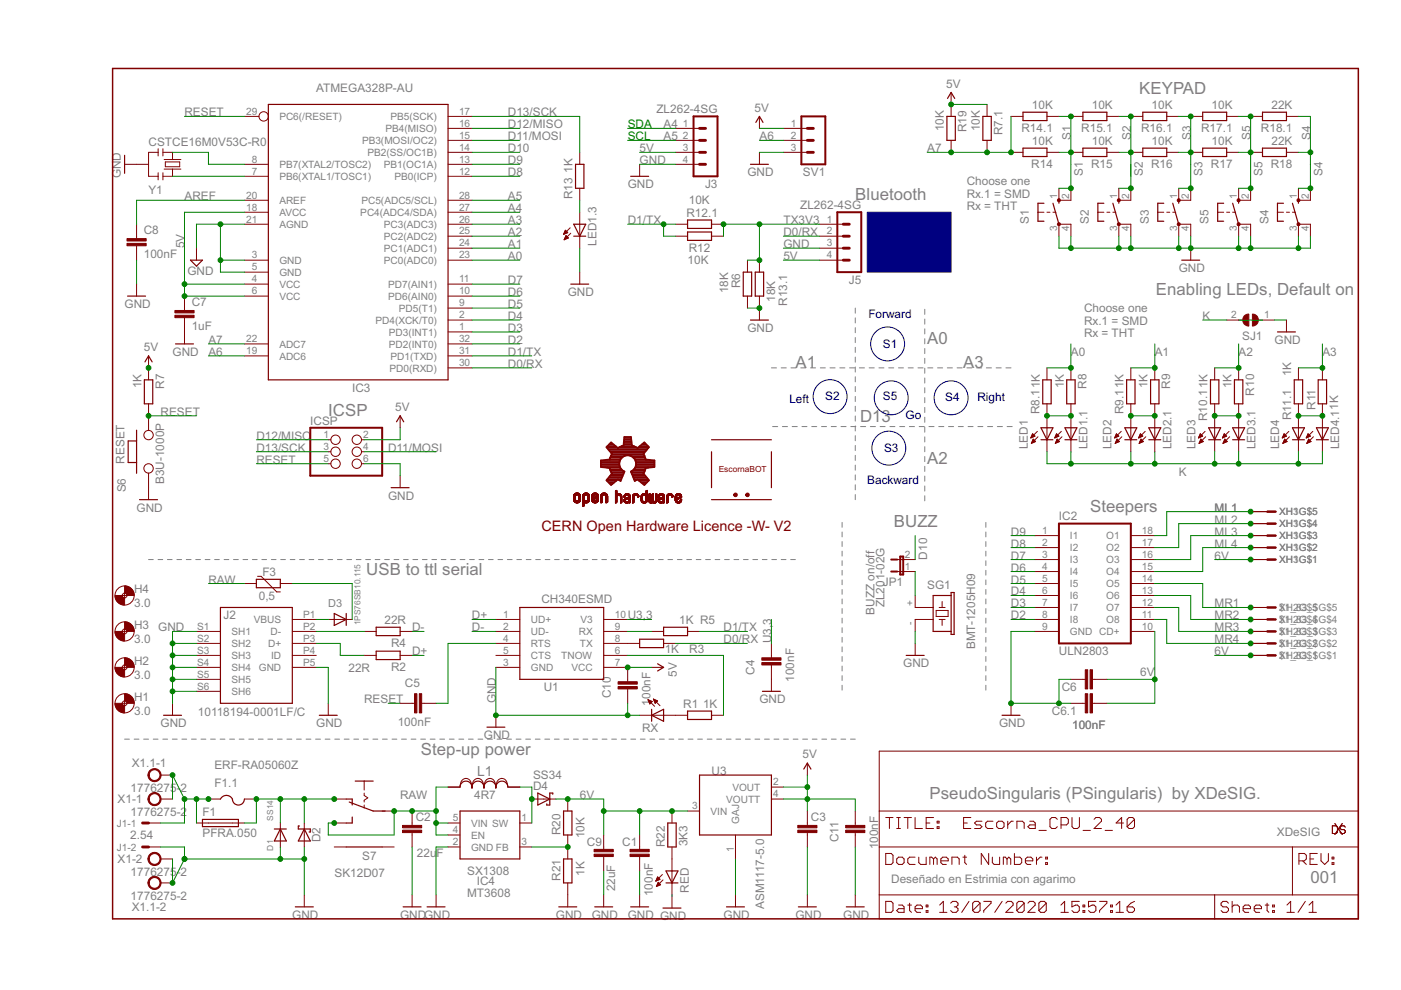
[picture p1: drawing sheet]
<svg xmlns="http://www.w3.org/2000/svg" width="297mm" height="210mm" viewBox="0 0 297 210" stroke-linecap="round" stroke-linejoin="round" font-family="sans-serif">
<defs><g id="words">
<g font-size="4" fill="#808080">
<text x="241.5" y="19.9">KEYPAD</text>
<text x="181.3" y="42.5">Bluetooth</text>
<text x="245.1" y="62.5">Enabling LEDs, Default on</text>
<text x="196.6" y="72.9">A0</text>
<text x="168.6" y="78">A1</text>
<text x="204.2" y="78">A3</text>
<text x="69.6" y="88.2">ICSP</text>
<text x="182.4" y="89.4">D13</text>
<text x="196.6" y="98.3">A2</text>
<text x="189.5" y="111.8">BUZZ</text>
<text x="231.1" y="108.5">Steepers</text>
<text x="77.7" y="121.9">USB to ttl serial</text>
<text x="89.2" y="160">Step-up power</text>
<text x="197.1" y="169.4">PseudoSingularis (PSingularis) by XDeSIG.</text>
<text x="277.8" y="187.2">001</text>
</g>
<text font-size="3.4" fill="#800000" x="114.8" y="112.5">CERN Open Hardware Licence -W- V2</text>
<text font-size="3.3" fill="#808080" x="101.2" y="164.5">L1</text>
<g font-size="2.8" fill="#808080">
<text x="67.1" y="19.6">ATMEGA328P-AU</text>
<text x="139.2" y="23.9">ZL262-4SG</text>
<text x="160" y="23.7">5V</text>
<text x="200.6" y="18.6">5V</text>
<text x="218.8" y="23.2">10K</text>
<text x="231.5" y="23.2">10K</text>
<text x="244.2" y="23.2">10K</text>
<text x="256.9" y="23.2">10K</text>
<text x="269.6" y="23.2">22K</text>
<text x="39.1" y="24.7">RESET</text>
<text x="107.7" y="29.8">D11/MOSI</text>
<text x="107.7" y="27.2">D12/MISO</text>
<text x="107.7" y="24.7">D13/SCK</text>
<text x="140.7" y="29.8">A5</text>
<text x="140.7" y="27.2">A4</text>
<text x="161" y="29.8">A6</text>
<text x="200.1" y="27.9" transform="rotate(-90 200.1 27.9)">10K</text>
<text x="204.9" y="28" transform="rotate(-90 204.9 28)">R19</text>
<text x="207.7" y="27.9" transform="rotate(-90 207.7 27.9)">10K</text>
<text x="212.5" y="28.7" transform="rotate(-90 212.5 28.7)">R7.1</text>
<text x="216.6" y="28">R14.1</text>
<text x="227" y="29.8" transform="rotate(-90 227 29.8)">S1</text>
<text x="229.2" y="28">R15.1</text>
<text x="239.7" y="29.8" transform="rotate(-90 239.7 29.8)">S2</text>
<text x="241.9" y="28">R16.1</text>
<text x="252.4" y="29.8" transform="rotate(-90 252.4 29.8)">S3</text>
<text x="254.6" y="28">R17.1</text>
<text x="265.1" y="29.8" transform="rotate(-90 265.1 29.8)">S5</text>
<text x="267.3" y="28">R18.1</text>
<text x="277.8" y="29.8" transform="rotate(-90 277.8 29.8)">S4</text>
<text x="31.5" y="31">CSTCE16M0V53C-R0</text>
<text x="107.7" y="32.3">D10</text>
<text x="107.7" y="34.8">D9</text>
<text x="135.6" y="34.8">GND</text>
<text x="135.6" y="32.3">5V</text>
<text x="196.6" y="32.3">A7</text>
<text x="218.6" y="35.6">R14</text>
<text x="218.8" y="30.8">10K</text>
<text x="231.3" y="35.6">R15</text>
<text x="231.5" y="30.8">10K</text>
<text x="244" y="35.6">R16</text>
<text x="244.2" y="30.8">10K</text>
<text x="256.7" y="35.6">R17</text>
<text x="256.9" y="30.8">10K</text>
<text x="269.4" y="35.6">R18</text>
<text x="269.6" y="30.8">22K</text>
<text x="25.7" y="37.8" transform="rotate(-90 25.7 37.8)">GND</text>
<text x="31.5" y="41.2">Y1</text>
<text x="107.7" y="37.4">D8</text>
<text x="121.4" y="36.6" transform="rotate(-90 121.4 36.6)">1K</text>
<text x="133.1" y="39.9">GND</text>
<text x="149.5" y="39.9">J3</text>
<text x="158.5" y="37.4">GND</text>
<text x="170.2" y="37.4">SV1</text>
<text x="205" y="39.3">Choose one</text>
<text x="205" y="41.9">Rx.1 = SMD</text>
<text x="229.6" y="37.4" transform="rotate(-90 229.6 37.4)">S1</text>
<text x="242.3" y="37.4" transform="rotate(-90 242.3 37.4)">S2</text>
<text x="255" y="37.4" transform="rotate(-90 255 37.4)">S3</text>
<text x="267.7" y="37.4" transform="rotate(-90 267.7 37.4)">S5</text>
<text x="280.4" y="37.4" transform="rotate(-90 280.4 37.4)">S4</text>
<text x="39.1" y="42.5">AREF</text>
<text x="107.7" y="42.5">A5</text>
<text x="107.7" y="45">A4</text>
<text x="107.7" y="47.5">A3</text>
<text x="121.4" y="42.2" transform="rotate(-90 121.4 42.2)">R13</text>
<text x="133.1" y="47.5">D1/TX</text>
<text x="145.5" y="46">R12.1</text>
<text x="146" y="43.2">10K</text>
<text x="166.1" y="47.5">TX3V3</text>
<text x="169.7" y="44.2">ZL262-4SG</text>
<text x="205" y="44.6">Rx = THT</text>
<text x="218.2" y="47.5" transform="rotate(-90 218.2 47.5)">S1</text>
<text x="230.9" y="47.5" transform="rotate(-90 230.9 47.5)">S2</text>
<text x="243.6" y="47.5" transform="rotate(-90 243.6 47.5)">S3</text>
<text x="256.3" y="47.5" transform="rotate(-90 256.3 47.5)">S5</text>
<text x="269" y="47.5" transform="rotate(-90 269 47.5)">S4</text>
<text x="30.5" y="49.7">C8</text>
<text x="39.1" y="52.6" transform="rotate(-90 39.1 52.6)">5V</text>
<text x="107.7" y="50.1">A2</text>
<text x="107.7" y="52.6">A1</text>
<text x="126.5" y="52.1" transform="rotate(-90 126.5 52.1)">LED1.3</text>
<text x="146" y="53.4">R12</text>
<text x="166.1" y="52.6">GND</text>
<text x="166.1" y="50.1">D0/RX</text>
<text x="30.5" y="54.8">100nF</text>
<text x="39.7" y="58.3">GND</text>
<text x="107.7" y="55.2">A0</text>
<text x="145.8" y="55.9">10K</text>
<text x="166.1" y="55.2">5V</text>
<text x="249.9" y="57.7">GND</text>
<text x="26.4" y="65.3">GND</text>
<text x="40.6" y="64.9">C7</text>
<text x="107.7" y="60.2">D7</text>
<text x="107.7" y="65.3">D5</text>
<text x="107.7" y="62.8">D6</text>
<text x="120.4" y="62.8">GND</text>
<text x="154.4" y="62.2" transform="rotate(-90 154.4 62.2)">18K</text>
<text x="156.9" y="61.1" transform="rotate(-90 156.9 61.1)">R6</text>
<text x="164.3" y="64" transform="rotate(-90 164.3 64)">18K</text>
<text x="166.9" y="64.8" transform="rotate(-90 166.9 64.8)">R13.1</text>
<text x="180" y="60.2">J5</text>
<text x="40.6" y="70">1uF</text>
<text x="107.7" y="67.9">D4</text>
<text x="107.7" y="70.4">D3</text>
<text x="158.5" y="70.4">GND</text>
<text x="229.8" y="66.2">Choose one</text>
<text x="229.8" y="68.9">Rx.1 = SMD</text>
<text x="229.8" y="71.5">Rx = THT</text>
<text x="255" y="67.9">K</text>
<text x="30.5" y="74.5">5V</text>
<text x="36.6" y="75.5">GND</text>
<text x="44.2" y="75.5">A6</text>
<text x="44.2" y="72.9">A7</text>
<text x="107.7" y="75.5">D1/TX</text>
<text x="107.7" y="72.9">D2</text>
<text x="227" y="75.5">A0</text>
<text x="244.8" y="75.5">A1</text>
<text x="262.6" y="75.5">A2</text>
<text x="263.4" y="72.2">SJ1</text>
<text x="270.2" y="72.9">GND</text>
<text x="280.4" y="75.5">A3</text>
<text x="30" y="82.3" transform="rotate(-90 30 82.3)">1K</text>
<text x="34.8" y="82.5" transform="rotate(-90 34.8 82.5)">R7</text>
<text x="74.7" y="83.1">IC3</text>
<text x="107.7" y="78">D0/RX</text>
<text x="225.5" y="82.3" transform="rotate(-90 225.5 82.3)">1K</text>
<text x="230.3" y="82.5" transform="rotate(-90 230.3 82.5)">R8</text>
<text x="243.3" y="82.3" transform="rotate(-90 243.3 82.3)">1K</text>
<text x="248.1" y="82.5" transform="rotate(-90 248.1 82.5)">R9</text>
<text x="261.1" y="82.3" transform="rotate(-90 261.1 82.3)">1K</text>
<text x="265.9" y="83.9" transform="rotate(-90 265.9 83.9)">R10</text>
<text x="273.8" y="79.8" transform="rotate(-90 273.8 79.8)">1K</text>
<text x="34" y="88.2">RESET</text>
<text x="83.8" y="87.1">5V</text>
<text x="220.4" y="87.9" transform="rotate(-90 220.4 87.9)">R8.11K</text>
<text x="238.2" y="87.9" transform="rotate(-90 238.2 87.9)">R9.11K</text>
<text x="256" y="89.3" transform="rotate(-90 256 89.3)">R10.11K</text>
<text x="273.8" y="89.1" transform="rotate(-90 273.8 89.1)">R11.1</text>
<text x="278.9" y="86.9" transform="rotate(-90 278.9 86.9)">R11</text>
<text x="54.4" y="93.2">D12/MISO</text>
<text x="54.4" y="95.8">D13/SCK</text>
<text x="65.8" y="90.1">ICSP</text>
<text x="82.3" y="95.8">D11/MOSI</text>
<text x="217.9" y="95.3" transform="rotate(-90 217.9 95.3)">LED1</text>
<text x="230.6" y="95.3" transform="rotate(-90 230.6 95.3)">LED1.1</text>
<text x="235.7" y="95.3" transform="rotate(-90 235.7 95.3)">LED2</text>
<text x="248.4" y="95.3" transform="rotate(-90 248.4 95.3)">LED2.1</text>
<text x="253.5" y="95.3" transform="rotate(-90 253.5 95.3)">LED3</text>
<text x="266.2" y="95.3" transform="rotate(-90 266.2 95.3)">LED3.1</text>
<text x="271.2" y="95.3" transform="rotate(-90 271.2 95.3)">LED4</text>
<text x="283.9" y="95.3" transform="rotate(-90 283.9 95.3)">LED4.11K</text>
<text x="26.4" y="98.3" transform="rotate(-90 26.4 98.3)">RESET</text>
<text x="54.4" y="98.3">RESET</text>
<text x="249.9" y="100.9">K</text>
<text x="26.7" y="104.4" transform="rotate(-90 26.7 104.4)">S6</text>
<text x="34.8" y="102.6" transform="rotate(-90 34.8 102.6)">B3U-1000P</text>
<text x="82.3" y="105.9">GND</text>
<text x="29" y="108.5">GND</text>
<text x="214.4" y="113.6">D9</text>
<text x="224.5" y="110.3">IC2</text>
<text x="257.5" y="113.6">ML3</text>
<text x="257.5" y="111">ML2</text>
<text x="257.5" y="108.5">ML1</text>
<text x="196.6" y="118.6" transform="rotate(-90 196.6 118.6)">D10</text>
<text x="214.4" y="118.6">D7</text>
<text x="214.4" y="116.1">D8</text>
<text x="257.5" y="116.1">ML4</text>
<text x="257.5" y="118.6">6V</text>
<text x="28.4" y="125.7">H4</text>
<text x="44.2" y="123.7">RAW</text>
<text x="55.6" y="122.2">F3</text>
<text x="187.2" y="124.2">JP1</text>
<text x="196.6" y="125">SG1</text>
<text x="214.4" y="123.7">D5</text>
<text x="214.4" y="121.2">D6</text>
<text x="28.4" y="128.7">3.0</text>
<text x="47.4" y="131.3">J2</text>
<text x="54.9" y="127.3">0,5</text>
<text x="100.1" y="131.3">D+</text>
<text x="114.8" y="127.8">CH340ESMD</text>
<text x="133.1" y="131.3">U3,3</text>
<text x="185.4" y="130.3" transform="rotate(-90 185.4 130.3)">BUZZ on/of</text>
<text x="187.6" y="128.8" transform="rotate(-90 187.6 128.8)">ZL201-02G</text>
<text x="214.4" y="126.3">D4</text>
<text x="214.4" y="128.8">D3</text>
<text x="214.4" y="131.3">D2</text>
<text x="257.5" y="128.8">MR1</text>
<text x="257.5" y="131.3">MR2</text>
<text x="28.4" y="136.3">3.0</text>
<text x="28.4" y="133.3">H3 GND</text>
<text x="81.5" y="132.4">22R</text>
<text x="82.9" y="137.1">R4</text>
<text x="87.4" y="133.9">D-</text>
<text x="100.1" y="133.9">D-</text>
<text x="144" y="132.4">1K R5</text>
<text x="153.4" y="133.9">D1/TX</text>
<text x="153.4" y="136.4">D0/RX</text>
<text x="163.6" y="136.4" transform="rotate(-90 163.6 136.4)">U3,3</text>
<text x="206.7" y="137.7" transform="rotate(-90 206.7 137.7)">BMT-1205H09</text>
<text x="257.5" y="133.9">MR3</text>
<text x="257.5" y="136.4">MR4</text>
<text x="28.4" y="144">3.0</text>
<text x="28.4" y="140.9">H2</text>
<text x="73.9" y="142.5">22R</text>
<text x="82.9" y="142.2">R2</text>
<text x="87.4" y="139">D+</text>
<text x="140.9" y="138.4">1K</text>
<text x="143.5" y="143.5" transform="rotate(-90 143.5 143.5)">5V</text>
<text x="146.1" y="138.4">R3</text>
<text x="160" y="143" transform="rotate(-90 160 143)">C4</text>
<text x="191.5" y="141.5">GND</text>
<text x="224.5" y="139">ULN2803</text>
<text x="241.8" y="143.3">6V</text>
<text x="257.5" y="139">6V</text>
<text x="28.4" y="148.5">H1</text>
<text x="77.2" y="149.1">RESET</text>
<text x="85.8" y="145.6">C5</text>
<text x="105.1" y="149.1" transform="rotate(-90 105.1 149.1)">GND</text>
<text x="115.3" y="146.6">U1</text>
<text x="129.5" y="148.1" transform="rotate(-90 129.5 148.1)">C10</text>
<text x="137.9" y="149.6" transform="rotate(-90 137.9 149.6)">100nF</text>
<text x="161" y="149.1">GND</text>
<text x="168.4" y="144.5" transform="rotate(-90 168.4 144.5)">100nF</text>
<text x="225.1" y="146.4">C6</text>
<text x="28.4" y="151.6">3.0</text>
<text x="34" y="154.2">GND</text>
<text x="41.9" y="151.9">10118194-0001LF/C</text>
<text x="67.1" y="154.2">GND</text>
<text x="84.3" y="153.9">100nF</text>
<text x="136.1" y="155.2">RX</text>
<text x="144.9" y="150.1">R1</text>
<text x="149.1" y="150.1">1K</text>
<text x="211.8" y="154.2">GND</text>
<text x="223" y="151.5">C6.1</text>
<text x="227.3" y="154.6">100nF</text>
<text x="102.6" y="156.7">GND</text>
<text x="170.2" y="160.8">5V</text>
<text x="27.9" y="162.7">X1.1-1</text>
<text x="45.5" y="163.1">ERF-RA05060Z</text>
<text x="45.5" y="166.9">F1.1</text>
<text x="113" y="165.2">SS34</text>
<text x="113" y="167.5">D4</text>
<text x="150.9" y="164.3">U3</text>
<text x="24.9" y="170.3">X1-1</text>
<text x="27.7" y="173.1">1776275-2</text>
<text x="27.7" y="168">1776275-2</text>
<text x="42.9" y="173.1">F1</text>
<text x="84.8" y="169.4">RAW</text>
<text x="100.5" y="169.4">4R7</text>
<text x="122.9" y="169.4">6V</text>
<text x="27.6" y="177.9">2.54</text>
<text x="42.9" y="177.4">PFRA.050</text>
<text x="67.9" y="178.6" transform="rotate(-90 67.9 178.6)">D2</text>
<text x="88.1" y="174.1">C2</text>
<text x="118.8" y="177.1" transform="rotate(-90 118.8 177.1)">R20</text>
<text x="123.9" y="177.7" transform="rotate(-90 123.9 177.7)">10K</text>
<text x="124.4" y="179.5">C9</text>
<text x="131.9" y="179.3">C1</text>
<text x="140.9" y="179.6" transform="rotate(-90 140.9 179.6)">R22</text>
<text x="145.8" y="179.5" transform="rotate(-90 145.8 179.5)">3K3</text>
<text x="171.9" y="174.1">C3</text>
<text x="177.8" y="178.6" transform="rotate(-90 177.8 178.6)">C11</text>
<text x="270.7" y="177.3">XDeSIG</text>
<text x="24.9" y="183">X1-2</text>
<text x="27.7" y="185.8">1776275-2</text>
<text x="70.9" y="185.9">SK12D07</text>
<text x="76.8" y="182.4">S7</text>
<text x="88.4" y="181.7">22u</text>
<text x="92.6" y="181.7">F</text>
<text x="99.1" y="185.4">SX1308</text>
<text x="123.9" y="185.7" transform="rotate(-90 123.9 185.7)">1K</text>
<text x="186.2" y="180.1" transform="rotate(-90 186.2 180.1)">100nF</text>
<text x="27.7" y="190.9">1776275-2</text>
<text x="99.1" y="190.2">MT3608</text>
<text x="101.1" y="187.7">IC4</text>
<text x="118.8" y="186.7" transform="rotate(-90 118.8 186.7)">R21</text>
<text x="130.4" y="189" transform="rotate(-90 130.4 189)">22uF</text>
<text x="138.4" y="190" transform="rotate(-90 138.4 190)">100nF</text>
<text x="146" y="189.2" transform="rotate(-90 146 189.2)">RED</text>
<text x="189" y="187.2">Deseñado en Estrimia con agarimo</text>
<text x="27.9" y="193.2">X1.1-2</text>
<text x="62" y="194.8">GND</text>
<text x="84.8" y="194.8">GNDGND</text>
<text x="117.8" y="194.8">GND</text>
<text x="125.5" y="194.8">GND</text>
<text x="133.1" y="194.8">GND GND</text>
<text x="153.4" y="194.8">GND</text>
<text x="162" y="192.8" transform="rotate(-90 162 192.8)">ASM1117-5.0</text>
<text x="168.6" y="194.8">GND</text>
<text x="178.8" y="194.8">GND</text>
</g>
<g font-size="2.8" fill="#008000">
<text x="133.1" y="29.8">SCL</text>
<text x="133.1" y="27.2">SDA</text>
</g>
<g font-size="2.8" fill="#000080">
<text x="184.1" y="67.3">Forward</text>
<text x="187.2" y="73.7">S1</text>
<text x="167.4" y="85.4">Left</text>
<text x="175" y="84.9">S2</text>
<text x="187.2" y="84.9">S5</text>
<text x="192" y="88.9">Go</text>
<text x="200.4" y="85.1">S4</text>
<text x="207.2" y="85.1">Right</text>
<text x="187.4" y="95.8">S3</text>
<text x="183.9" y="102.6">Backward</text>
</g>
<text font-size="2.6" fill="#808080" x="69.6" y="128.8">D3</text>
<g font-size="2.4" fill="#808080">
<text x="52.2" y="24.3">29</text>
<text x="59.2" y="25.4">PC6(/RESET)</text>
<text x="81.7" y="28">PB4(MISO)</text>
<text x="82.8" y="25.4">PB5(SCK)</text>
<text x="97.3" y="29.4">15</text>
<text x="97.3" y="26.9">16</text>
<text x="97.3" y="24.3">17</text>
<text x="144.8" y="26.9">1</text>
<text x="144.8" y="29.4">2</text>
<text x="167.7" y="26.9">1</text>
<text x="167.7" y="29.4">2</text>
<text x="53.4" y="34.5">8</text>
<text x="59.2" y="35.6">PB7(XTAL2/TOSC2)</text>
<text x="76.8" y="30.5">PB3(MOSI/OC2)</text>
<text x="77.9" y="33.1">PB2(SS/OC1B)</text>
<text x="81.4" y="35.6">PB1(OC1A)</text>
<text x="97.3" y="34.5">13</text>
<text x="97.3" y="31.9">14</text>
<text x="144.8" y="31.9">3</text>
<text x="144.8" y="34.5">4</text>
<text x="167.7" y="31.9">3</text>
<text x="53.4" y="37">7</text>
<text x="59.2" y="38.1">PB6(XTAL1/TOSC1)</text>
<text x="83.6" y="38.1">PB0(ICP)</text>
<text x="97.3" y="37">12</text>
<text x="52.2" y="47.2">21</text>
<text x="52.2" y="42.1">20</text>
<text x="52.2" y="44.6">18</text>
<text x="59.2" y="43.2">AREF</text>
<text x="59.2" y="45.8">AVCC</text>
<text x="76.4" y="45.8">PC4(ADC4/SDA)</text>
<text x="76.6" y="43.2">PC5(ADC5/SCL)</text>
<text x="97.3" y="47.2">26</text>
<text x="97.3" y="44.6">27</text>
<text x="97.3" y="42.1">28</text>
<text x="175.3" y="47.2">1</text>
<text x="224.2" y="42.1" transform="rotate(-90 224.2 42.1)">1</text>
<text x="226.7" y="42.1" transform="rotate(-90 226.7 42.1)">2</text>
<text x="236.9" y="42.1" transform="rotate(-90 236.9 42.1)">1</text>
<text x="239.4" y="42.1" transform="rotate(-90 239.4 42.1)">2</text>
<text x="249.6" y="42.1" transform="rotate(-90 249.6 42.1)">1</text>
<text x="252.1" y="42.1" transform="rotate(-90 252.1 42.1)">2</text>
<text x="262.2" y="42.1" transform="rotate(-90 262.2 42.1)">1</text>
<text x="264.8" y="42.1" transform="rotate(-90 264.8 42.1)">2</text>
<text x="274.9" y="42.1" transform="rotate(-90 274.9 42.1)">1</text>
<text x="277.5" y="42.1" transform="rotate(-90 277.5 42.1)">2</text>
<text x="59.2" y="48.3">AGND</text>
<text x="81.4" y="53.4">PC1(ADC1)</text>
<text x="81.4" y="50.8">PC2(ADC2)</text>
<text x="81.4" y="48.3">PC3(ADC3)</text>
<text x="97.3" y="52.3">24</text>
<text x="97.3" y="49.7">25</text>
<text x="175.3" y="49.7">2</text>
<text x="175.3" y="52.3">3</text>
<text x="224.2" y="49.1" transform="rotate(-90 224.2 49.1)">3</text>
<text x="226.7" y="49.1" transform="rotate(-90 226.7 49.1)">4</text>
<text x="236.9" y="49.1" transform="rotate(-90 236.9 49.1)">3</text>
<text x="239.4" y="49.1" transform="rotate(-90 239.4 49.1)">4</text>
<text x="249.6" y="49.1" transform="rotate(-90 249.6 49.1)">3</text>
<text x="252.1" y="49.1" transform="rotate(-90 252.1 49.1)">4</text>
<text x="262.2" y="49.1" transform="rotate(-90 262.2 49.1)">3</text>
<text x="264.8" y="49.1" transform="rotate(-90 264.8 49.1)">4</text>
<text x="274.9" y="49.1" transform="rotate(-90 274.9 49.1)">3</text>
<text x="277.5" y="49.1" transform="rotate(-90 277.5 49.1)">4</text>
<text x="53.4" y="54.8">3</text>
<text x="53.4" y="57.3">5</text>
<text x="53.4" y="59.9">4</text>
<text x="59.2" y="55.9">GND</text>
<text x="59.2" y="58.5">GND</text>
<text x="81.4" y="55.9">PC0(ADC0)</text>
<text x="97.3" y="54.8">23</text>
<text x="97.3" y="59.9">11</text>
<text x="175.3" y="54.8">4</text>
<text x="53.4" y="62.4">6</text>
<text x="59.2" y="61">VCC</text>
<text x="59.2" y="63.5">VCC</text>
<text x="82.3" y="63.5">PD6(AIN0)</text>
<text x="82.3" y="61">PD7(AIN1)</text>
<text x="97.3" y="65">9</text>
<text x="97.3" y="62.4">10</text>
<text x="79.6" y="68.6">PD4(XCK/T0)</text>
<text x="82.4" y="71.2">PD3(INT1)</text>
<text x="84.6" y="66.1">PD5(T1)</text>
<text x="97.3" y="70">1</text>
<text x="97.3" y="67.5">2</text>
<text x="261.1" y="67.5">2</text>
<text x="268" y="67.5">1</text>
<text x="52.2" y="75.1">19</text>
<text x="52.2" y="72.6">22</text>
<text x="59.2" y="76.2">ADC6</text>
<text x="59.2" y="73.7">ADC7</text>
<text x="82.4" y="73.7">PD2(INT0)</text>
<text x="82.8" y="76.2">PD1(TXD)</text>
<text x="97.3" y="77.7">30</text>
<text x="97.3" y="75.1">31</text>
<text x="97.3" y="72.6">32</text>
<text x="82.6" y="78.8">PD0(RXD)</text>
<text x="68.6" y="92.9">1</text>
<text x="68.6" y="95.4">3</text>
<text x="77" y="92.9">2</text>
<text x="77" y="95.4">4</text>
<text x="68.6" y="98">5</text>
<text x="77" y="98">6</text>
<text x="221" y="113.2">1</text>
<text x="242.1" y="113.2">18</text>
<text x="271.2" y="111.8">XH1G$4</text>
<text x="271.2" y="109.2">XH1G$5</text>
<text x="271.2" y="111.8">XH3G$4</text>
<text x="271.2" y="109.2">XH3G$5</text>
<text x="191.8" y="118.3">2</text>
<text x="221" y="115.7">2</text>
<text x="221" y="118.3">3</text>
<text x="226.8" y="114.3">I1</text>
<text x="226.8" y="116.9">I2</text>
<text x="226.8" y="119.4">I3</text>
<text x="234.6" y="114.3">O1</text>
<text x="234.6" y="116.9">O2</text>
<text x="234.6" y="119.4">O3</text>
<text x="242.1" y="115.7">17</text>
<text x="242.1" y="118.3">16</text>
<text x="271.2" y="119.4">XH1G$1</text>
<text x="271.2" y="116.9">XH1G$2</text>
<text x="271.2" y="114.3">XH1G$3</text>
<text x="271.2" y="119.4">XH3G$1</text>
<text x="271.2" y="116.9">XH3G$2</text>
<text x="271.2" y="114.3">XH3G$3</text>
<text x="191.8" y="120.8">1</text>
<text x="221" y="120.8">4</text>
<text x="221" y="123.4">5</text>
<text x="221" y="125.9">6</text>
<text x="226.8" y="121.9">I4</text>
<text x="226.8" y="124.5">I5</text>
<text x="234.6" y="121.9">O4</text>
<text x="234.6" y="124.5">O5</text>
<text x="242.1" y="120.8">15</text>
<text x="242.1" y="123.4">14</text>
<text x="242.1" y="125.9">13</text>
<text x="64.3" y="131">P1</text>
<text x="106.7" y="131">1</text>
<text x="130.3" y="131">10</text>
<text x="193.7" y="128.4" transform="rotate(-90 193.7 128.4)">+</text>
<text x="221" y="128.4">7</text>
<text x="221" y="131">8</text>
<text x="226.8" y="127">I6</text>
<text x="226.8" y="129.6">I7</text>
<text x="234.6" y="127">O6</text>
<text x="234.6" y="129.6">O7</text>
<text x="242.1" y="131">11</text>
<text x="242.1" y="128.4">12</text>
<text x="271.2" y="129.6">XH2G$5</text>
<text x="271.2" y="129.6">$1_83_$G$5</text>
<text x="41.8" y="133.5">S1</text>
<text x="41.8" y="136.1">S2</text>
<text x="49.1" y="134.6">SH1</text>
<text x="49.1" y="137.2">SH2</text>
<text x="53.8" y="132.1">VBUS</text>
<text x="56.8" y="137.2">D+</text>
<text x="57.4" y="134.6">D-</text>
<text x="64.3" y="136.1">P3</text>
<text x="64.3" y="133.5">P2</text>
<text x="106.7" y="133.5">2</text>
<text x="106.7" y="136.1">4</text>
<text x="112.6" y="132.1">UD+</text>
<text x="112.6" y="134.6">UD-</text>
<text x="112.6" y="137.2">RTS</text>
<text x="122.7" y="134.6">RX</text>
<text x="123" y="137.2">TX</text>
<text x="123.1" y="132.1">V3</text>
<text x="130.3" y="136.1">8</text>
<text x="130.3" y="133.5">9</text>
<text x="193.7" y="132.4" transform="rotate(-90 193.7 132.4)">-</text>
<text x="221" y="133.5">9</text>
<text x="226.8" y="132.1">I8</text>
<text x="226.8" y="134.6">GND CD+</text>
<text x="234.6" y="132.1">O8</text>
<text x="242.1" y="133.5">10</text>
<text x="271.2" y="137.2">XH2G$2</text>
<text x="271.2" y="134.6">XH2G$3</text>
<text x="271.2" y="132.1">XH2G$4</text>
<text x="271.2" y="137.2">$1_83_$G$2</text>
<text x="271.2" y="134.6">$1_83_$G$3</text>
<text x="271.2" y="132.1">$1_83_$G$4</text>
<text x="41.8" y="138.6">S3</text>
<text x="41.8" y="141.1">S4</text>
<text x="41.8" y="143.7">S5</text>
<text x="49.1" y="139.7">SH3</text>
<text x="49.1" y="142.3">SH4 GND</text>
<text x="57.5" y="139.7">ID</text>
<text x="64.3" y="141.1">P5</text>
<text x="64.3" y="138.6">P4</text>
<text x="106.7" y="141.1">3</text>
<text x="106.7" y="138.6">5</text>
<text x="112.6" y="142.3">GND</text>
<text x="112.6" y="139.7">CTS</text>
<text x="119" y="139.7">TNOW</text>
<text x="121.2" y="142.3">VCC</text>
<text x="130.3" y="138.6">6</text>
<text x="130.3" y="141.1">7</text>
<text x="271.2" y="139.7">XH2G$1</text>
<text x="271.2" y="139.7">$1_83_$G$1</text>
<text x="41.8" y="146.2">S6</text>
<text x="49.1" y="144.8">SH5</text>
<text x="49.1" y="147.3">SH6</text>
<text x="155.3" y="167.6">VOUT</text>
<text x="163.9" y="166.5">2</text>
<text x="146.8" y="171.6">3</text>
<text x="150.7" y="172.7">VIN</text>
<text x="154" y="170.2">VOUTT</text>
<text x="163.9" y="169.1">4</text>
<text x="24.8" y="175.3">J1-1</text>
<text x="96" y="174.1">5</text>
<text x="96" y="176.7">4</text>
<text x="96" y="179.2">2</text>
<text x="99.9" y="175.3">VIN SW</text>
<text x="99.9" y="177.8">EN</text>
<text x="110.6" y="179.2">3</text>
<text x="110.6" y="174.1">1</text>
<text x="156.7" y="174.7" transform="rotate(-90 156.7 174.7)">GAJ</text>
<text x="24.8" y="180.3">J1-2</text>
<text x="99.9" y="180.3">GND FB</text>
<text x="155.6" y="180.6" transform="rotate(-90 155.6 180.6)">1</text>
</g>
<text font-size="2" fill="#800000" x="152.4" y="100.1">EscornaBOT</text>
<g font-size="2" fill="#808080">
<text x="76.4" y="132.6" transform="rotate(-90 76.4 132.6)">1PS76SB10.115</text>
<text x="57.9" y="174" transform="rotate(-90 57.9 174)">SS14</text>
<text x="57.9" y="180.3" transform="rotate(-90 57.9 180.3)">D1</text>
</g>
</g></defs>
<g fill="none" stroke="#808080" stroke-width=".21">
<path d="M163.6 78h1M165.6 78h1.1M167.7 78h1.1M169.8 78h1M171.9 78h1M173.9 78h1.1M176 78h1.1M178.1 78h1M180.1 78h1.1M181.3 65.3v1.1M181.3 67.4v1.1M181.3 69.5v1"/>
<path d="M181.3 71.6v1M181.3 73.6v1.1M181.3 75.7v1.1M181.3 77.8v1.1M181.3 79.9v1.1M182.2 78h1.1M184.3 78h1.1M186.4 78h1M188.4 78h1.1M190.5 78h1.1M192.6 78h1M194.6 78h1.1"/>
<path d="M196.1 65.6v1.1M196.1 67.6v1.1M196.1 69.7v1.1M196.1 71.8v1.1M196.1 73.9v1.1M196.1 76v1M196.1 78.1v1M196.7 78h1.1M198.8 78h1.1M200.9 78h1M202.9 78h1.1M205 78h1.1"/>
<path d="M207.1 78h1M209.1 78h1.1M211.2 78h1.1M213.3 78h1.1M163.8 90.4h1.1M165.9 90.4h1.1M168 90.4h1M170 90.4h1.1M172.1 90.4h1.1M174.2 90.4h1M176.2 90.4h1.1M178.3 90.4h1.1"/>
<path d="M180.4 90.4h1.1M181.3 82v1M181.3 84.1v1M181.3 86.1v1.1M181.3 88.2v1.1M181.3 90.3v1.1M181.3 92.4v1.1M181.3 94.4v1.1M181.3 96.5v1.1M181.3 98.6v1.1M182.5 90.4h1M184.5 90.4h1.1"/>
<path d="M186.6 90.4h1.1M188.7 90.4h1M190.8 90.4h1M192.8 90.4h1.1M194.9 90.4h1.1M196.1 80.1v1.1M196.1 82.2v1.1M196.1 84.3v1.1M196.1 86.4v1.1M196.1 88.5v1M196.1 90.6v1M196.1 92.6v1.1"/>
<path d="M196.1 94.7v1.1M196.1 96.8v1.1M196.1 98.9v1M197 90.4h1M199 90.4h1.1M201.1 90.4h1.1M203.2 90.4h1M205.3 90.4h1M207.3 90.4h1.1M209.4 90.4h1.1M211.5 90.4h1M213.5 90.4h1.1"/>
<path d="M31.5 118.6h1M33.5 118.6h1M35.5 118.6h1M37.5 118.6h1M39.5 118.6h1M41.5 118.6h1M43.5 118.6h1M45.5 118.6h1M47.5 118.6h1M49.5 118.6h1M51.5 118.6h1M53.5 118.6h1"/>
<path d="M55.5 118.6h1M57.5 118.6h1M59.5 118.6h1M61.5 118.6h1M63.5 118.6h1M65.5 118.6h1M67.5 118.6h1M69.5 118.6h1M71.5 118.6h1M73.5 118.6h1M75.5 118.6h1M77.5 118.6h1"/>
<path d="M79.5 118.6h1M81.6 118.6h.9M83.5 118.6h1.1M85.6 118.6h1M87.5 118.6h1.1M89.6 118.6h1M91.6 118.6h1M93.6 118.6h1M95.6 118.6h1M97.6 118.6h1M99.6 118.6h1M101.6 118.6h1"/>
<path d="M103.6 118.6h1M105.6 118.6h1M107.6 118.6h1M109.6 118.6h1M111.6 118.6h1M113.6 118.6h1M115.6 118.6h1M117.6 118.6h1M119.6 118.6h1M121.6 118.6h1M123.6 118.6h1M125.6 118.6h1"/>
<path d="M127.6 118.6h1M129.6 118.6h1M131.6 118.6h1M133.6 118.6h1M135.6 118.6h1M137.6 118.6h1M139.6 118.6h1M141.6 118.6h1M143.6 118.6h1M145.6 118.6h1M147.6 118.6h1M149.6 118.6h1"/>
<path d="M151.6 118.6h1M153.6 118.6h1M155.6 118.6h1M157.6 118.6h1M159.6 118.6h1M161.6 118.6h1M163.6 118.6h1M165.6 118.6h1M167.6 118.6h1M178.5 110.8v1M178.5 112.8v1M178.5 114.8v1.1"/>
<path d="M178.5 116.9v1M178.5 118.9v1M181.3 100.7v1.1M181.3 102.8v1.1M181.3 104.9v1M196.1 100.9v1.1M196.1 103v1.1M196.1 105.1v1.1M209 110.8v1M209 112.8v1M209 114.8v1.1M209 116.9v1"/>
<path d="M209 118.9v1M178.5 120.9v1M178.5 123v1M178.5 125v1M178.5 127v1M178.5 129v1.1M178.5 131.1v1M178.5 133.1v1M178.5 135.1v1.1M178.5 137.2v1M178.5 139.2v1M209 120.9v1"/>
<path d="M209 123v1M209 125v1M209 127v1M209 129v1.1M209 131.1v1M209 133.1v1M209 135.1v1.1M209 137.2v1M209 139.2v1M26.4 156.7h1M28.4 156.7h1.1M30.5 156.7h1"/>
<path d="M32.5 156.7h1M34.5 156.7h1M36.5 156.7h1.1M38.6 156.7h1M40.6 156.7h1M42.6 156.7h1M44.6 156.7h1.1M46.7 156.7h1M48.7 156.7h1M50.7 156.7h1M52.7 156.7h1.1M54.8 156.7h1"/>
<path d="M56.8 156.7h1M58.8 156.7h1M60.8 156.7h1.1M62.9 156.7h1M64.9 156.7h1M66.9 156.7h1M68.9 156.7h1.1M71 156.7h1M73 156.7h1M75 156.7h1M77 156.7h1.1M79.1 156.7h1"/>
<path d="M81.1 156.7h1M83.1 156.7h1M85.1 156.7h1.1M87.2 156.7h1M89.2 156.7h1M91.2 156.7h1M93.2 156.7h1.1M95.3 156.7h1M97.3 156.7h1M99.3 156.7h1M101.3 156.7h1.1M103.4 156.7h1"/>
<path d="M105.4 156.7h1M107.4 156.7h1M109.4 156.7h1.1M111.5 156.7h1M113.5 156.7h1M115.5 156.7h1M117.5 156.7h1.1M119.6 156.7h1M121.6 156.7h1M123.6 156.7h1M125.6 156.7h1.1M127.7 156.7h1"/>
<path d="M129.7 156.7h1M131.7 156.7h1M133.7 156.7h1.1M135.8 156.7h1M137.8 156.7h1M139.8 156.7h1M141.8 156.7h1.1M143.9 156.7h1M145.9 156.7h1M147.9 156.7h1M149.9 156.7h1.1M152 156.7h1"/>
<path d="M154 156.7h1M156 156.7h1M158 156.7h1.1M160.1 156.7h1M162.1 156.7h1M164.1 156.7h1M166.1 156.7h1.1M168.2 156.7h1M170.2 156.7h1M172.2 156.7h1M174.2 156.7h1.1M176.3 156.7h1"/>
<path d="M178.3 156.7h1M178.5 141.2v1.1M178.5 143.3v1M178.5 145.3v1M180.3 156.7h1M209 141.2v1.1M209 143.3v1M209 145.3v1"/>
</g>
<path d="M23.9 14.5h264.1v180.3h-264.1z" fill="none" stroke="#800000" stroke-width=".32"/>
<g fill="none" stroke="#800000" stroke-width=".21">
<path d="M201.7 19.6v5.1M26.4 34.8h5.1M33.5 32.3h-2v5.1h2M33.5 31.5v1.6M33.5 36.6v1.5M34.5 32.3h2.1v1.5M34.5 31.5v1.6M34.5 36.6v1.5M34.8 33.8h3.6M34.8 35.9h3.6M35.1 34.3h3v1h-3zM36.6 35.9v1.5h-2.1"/>
<path d="M51.8 24.7h3.1M51.8 37.4h5.1M51.8 34.8h5.1M95 32.3h5.1M95 24.7h5.1M95 37.4h5.1M95 34.8h5.1M95 29.8h5.1M95 27.2h5.1M122.9 32.3v2.5M122.9 39.9v2.6M135.6 34.8v2.6"/>
<path d="M143.2 32.3h5.1M143.2 34.8h5.1M143.2 29.8h5.1M143.2 27.2h5.1M161 24.7v2.5M161 32.3v2.5M166.1 32.3h5.1M166.1 29.8h5.1M166.1 27.2h5.1M201.7 29.8v2.5M209.3 22.1v2.6M209.3 29.8v2.5"/>
<path d="M214.4 32.3h2.5M214.4 24.7h2.5M222 32.3h2.5M222 24.7h2.5M224.5 39.9v2.6h2.6v-2.6M227.1 32.3h2.5M227.1 24.7h2.5M234.7 32.3h2.5M234.7 24.7h2.5M237.2 39.9v2.6h2.6v-2.6M239.8 32.3h2.5M239.8 24.7h2.5"/>
<path d="M247.4 32.3h2.5M247.4 24.7h2.5M249.9 39.9v2.6h2.6v-2.6M252.5 32.3h2.5M252.5 24.7h2.5M260.1 32.3h2.5M260.1 24.7h2.5M262.6 39.9v2.6h2.6v-2.6M265.2 32.3h2.5M265.2 24.7h2.5M272.8 32.3h2.5M272.8 24.7h2.5"/>
<path d="M275.3 39.9v2.6h2.5v-2.6M29 47.5v3.1M29 52.1v3.1M41.7 52.6v2.6M51.8 47.5h5.1M51.8 42.5h5.1M51.8 45h5.1M51.8 55.2h5.1M51.8 57.7h5.1M95 47.5h5.1M95 42.5h5.1M95 45h5.1"/>
<path d="M95 55.2h5.1M95 52.6h5.1M95 50.1h5.1M119.5 49.6h.2M119.6 49.5h.4M119.6 49.4h.7M119.6 50.8h.1M119.7 49.2h.6M119.7 50.7h.3M119.7 49.1h.5M119.7 50.6h.6M119.8 50.4h.7"/>
<path d="M119.8 49h.3M119.8 48.9h.2M119.8 50.3h.6M119.9 48.8l.5 .5-.9 .4zM119.9 50.2h.3M120 50.1h.1M120 50l-.4 .8M120 50l.5 .5M120 50h.1M120.5 50.5l-.9 .3M120.9 48.3l-1.4 1.4M121 49.4l-1.4 1.4"/>
<path d="M122.9 45v7.6M122.9 57.7v2.5M143.2 47.5h2.6M143.2 50.1h2.6M150.9 47.5h2.5M150.9 50.1h2.5M158.5 55.2v2.5M161 55.2v2.5M173.7 47.5h5.1M173.7 55.2h5.1M173.7 52.6h5.1M173.7 50.1h5.1"/>
<path d="M220.1 45h1.2M222 45h.6M223.2 45h.7M224.5 50.1v-2.6h2.6v2.6M232.8 45h1.2M234.7 45h.6M235.9 45h.7M237.2 50.1v-2.6h2.6v2.6M245.5 45h1.2M247.4 45h.6M248.6 45h.7M249.9 50.1v-2.6h2.6v2.6"/>
<path d="M252.5 52.6v2.6M258.2 45h1.2M260.1 45h.6M261.3 45h.7M262.6 50.1v-2.6h2.6v2.6M270.8 45h1.3M272.8 45h.6M274 45h.7M275.3 50.1v-2.6h2.5v2.6M29 60.2v2.6M31.5 75.5v5M39.1 62.8v3"/>
<path d="M39.1 67.4v5.5M51.8 75.5h5.1M51.8 72.9h5.1M51.8 62.8h5.1M51.8 60.2h5.1M95 67.9h5.1M95 75.5h5.1M95 72.9h5.1M95 78h5.1M95 70.4h5.1M95 65.3h5.1M95 62.8h5.1"/>
<path d="M95 60.2h5.1M158.5 62.8v2.5M161 62.8v5.1M222 78v2.5M227.1 78v2.5M239.8 78v2.5M244.8 78v2.5M257.5 78v2.5M260.1 67.9h3.4M262.6 78v2.5M266.8 67.9h3.4M272.8 67.9v2.5"/>
<path d="M275.3 78v2.5M280.4 78v2.5M31.5 85.6v5.7M69.6 93.2h.5M69.6 95.8h.5M69.6 98.3h.5M76.6 93.2h.6M76.6 95.8h.6M76.6 98.3h.6M84.8 88.2v2.5M218.6 92.8h.1M218.6 92.6h.4"/>
<path d="M218.7 92.5h.6M218.7 94h.1M218.7 92.4h.7M218.7 93.9h.3M218.8 92.3h.4M218.8 93.7h.5M218.8 92.2h.3M218.8 93.6h.8M218.9 92.1h.1M218.9 93.5h.5M218.9 92l.5 .5-.9 .4zM218.9 93.4h.4"/>
<path d="M219 93.3h.2M219 93.1h.1M219.1 93.1l-.4 .9M219.1 93.1l.5 .5M219.6 93.6l-.9 .4M219.9 91.5l-1.4 1.4M220.1 92.6l-1.4 1.4M222 85.6v10.2M223.7 92.8h.1M223.7 92.6h.4M223.8 92.5h.6M223.8 94h.1"/>
<path d="M223.8 92.4h.7M223.8 93.9h.3M223.9 92.3h.4M223.9 93.7h.5M223.9 92.2h.3M223.9 93.6h.7M224 92.1h.1M224 93.5h.5M224 93.4h.4M224 92l.5 .5-.9 .4zM224.1 93.3h.2M224.1 93.1h.1"/>
<path d="M224.1 93.1l-.3 .9M224.1 93.1l.5 .5M224.6 93.6l-.8 .4M225 91.5l-1.4 1.4M225.1 92.6l-1.3 1.4M227.1 85.6v10.2M236.3 92.8h.2M236.4 92.6h.4M236.5 92.5h.6M236.5 94h.1M236.5 92.4h.7M236.5 93.9h.3"/>
<path d="M236.6 92.3h.4M236.6 93.7h.5M236.6 93.6h.7M236.6 92.2h.3M236.7 92.1h.1M236.7 93.5h.5M236.7 93.4h.4M236.7 92l.5 .5-.9 .4zM236.8 93.3h.2M236.8 93.1h.1M236.8 93.1l-.3 .9M236.8 93.1l.5 .5"/>
<path d="M237.3 93.6l-.8 .4M237.7 91.5l-1.4 1.4M237.8 92.6l-1.3 1.4M239.8 85.6v10.2M241.4 92.8h.2M241.5 92.6h.4M241.5 92.5h.7M241.5 94h.1M241.6 92.4h.6M241.6 93.9h.3M241.6 92.3h.5M241.6 93.7h.5"/>
<path d="M241.7 93.6h.7M241.7 92.2h.3M241.7 92.1h.2M241.7 93.5h.6M241.8 93.4h.4M241.8 92l.5 .5-.9 .4zM241.9 93.3h.1M241.9 93.1h.1M241.9 93.1l-.4 .9M241.9 93.1l.5 .5-.9 .4M242.8 91.5l-1.4 1.4M242.9 92.6l-1.4 1.4"/>
<path d="M244.8 85.6v10.2M254.1 92.8h.2M254.2 92.6h.4M254.2 92.5h.7M254.2 94h.1M254.3 93.9h.3M254.3 92.4h.6M254.3 92.3h.5M254.3 93.7h.5M254.4 93.6h.7M254.4 92.2h.3M254.4 92.1h.2"/>
<path d="M254.4 93.5h.6M254.5 93.4h.4M254.5 92l.5 .5-.9 .4zM254.6 93.3h.1M254.6 93.1h.1M254.6 93.1l-.4 .9M254.6 93.1l.5 .5M255.1 93.6l-.9 .4M255.5 91.5l-1.4 1.4M255.6 92.6l-1.4 1.4M257.5 85.6v10.2M259.2 92.8h.2"/>
<path d="M259.3 92.6h.4M259.3 92.5h.6M259.3 94h.1M259.4 93.9h.2M259.4 92.4h.6M259.4 92.3h.5M259.4 93.7h.5M259.5 93.6h.7M259.5 92.2h.3M259.5 92.1h.1M259.5 93.5h.6M259.6 93.4h.3"/>
<path d="M259.6 92l.5 .5-.9 .4zM259.6 93.3h.2M259.7 93.1h.1M259.7 93.1l-.4 .9M259.7 93.1l.5 .5M260.2 93.6l-.9 .4M260.6 91.5l-1.4 1.4M260.7 92.6l-1.4 1.4M262.6 85.6v10.2M271.9 92.8h.2M272 92.6h.4M272 92.5h.6"/>
<path d="M272 94h.1M272.1 93.9h.2M272.1 92.4h.6M272.1 92.3h.5M272.1 93.7h.5M272.2 92.2h.3M272.2 93.6h.7M272.2 92.1h.1M272.2 93.5h.6M272.2 92l.6 .5-.9 .4zM272.3 93.4h.3M272.3 93.3h.2"/>
<path d="M272.4 93.1h.1M272.4 93.1l-.4 .9M272.4 93.1l.5 .5M272.9 93.6l-.9 .4M273.3 91.5l-1.4 1.4M273.4 92.6l-1.4 1.4M275.3 85.6v10.2M277 92.8h.2M277.1 92.6h.3M277.1 92.5h.6M277.1 94h.1M277.1 93.9h.3"/>
<path d="M277.2 92.4h.6M277.2 92.3h.5M277.2 93.7h.5M277.2 92.2h.3M277.2 93.6h.8M277.3 92.1h.1M277.3 93.5h.6M277.3 92l.5 .5-.9 .4zM277.3 93.4h.4M277.4 93.3h.2M277.5 93.1h.1M277.5 93.1l-.4 .9"/>
<path d="M277.5 93.1l.5 .5M278 93.6l-.9 .4M278.3 91.5l-1.4 1.4M278.5 92.6l-1.4 1.4M280.4 85.6v10.2M31.5 100.3v5.6M84.8 100.9v2.5M121.6 106h.4M121.6 105.9h.4M121.6 105.8h.4M121.6 105.7h.4M121.6 105.6h.4"/>
<path d="M121.6 105.5h.4M121.6 105.4h.4M121.6 105.3h.4M121.6 105.2h.4M121.6 106.1h.5M121.6 106l.5 .1M121.7 106.2h.6M121.7 106.2h.5M121.7 104.9h1.3M121.7 106.3h1.3M121.7 104.8l1.3 .1M121.8 106.4h1.1"/>
<path d="M121.8 104.8h1.1M121.8 104.7h1.1M121.9 106.5h.9M121.9 104.7h.9M121.9 104.6h.9M122 106.5h.7M122 106.6h.7M122 104.6h.7M122 105.2h-.4M122 105.1h-.4M122.1 105.1h-.5M122.1 105h-.5"/>
<path d="M122.1 104.5h.5M122.2 106.6h.3M122.2 104.9l-.5 .1M122.4 104.9h.6M122.6 105h.5M122.6 106.1h.5M122.6 105.1h.5M122.7 105.1h.4M122.7 106h.4M122.7 105.9h.4M122.7 105.8h.4M122.7 105.7h.4"/>
<path d="M122.7 105.6h.4M122.7 105.5h.4M122.7 105.4h.4M122.7 105.3h.4M122.7 105.2h.4M123 106.2h-.5M123.1 106.2h-.6M123.1 106l-.5 .1M123.5 107.3h.3M123.5 107.2h.4M123.5 107.1h.4M123.5 107h.4"/>
<path d="M123.5 106.9h.4M123.5 106.8h.4M123.5 106.7h.4M123.5 106.6h.4M123.5 106.4h1.3M123.5 106.3h1.4M123.5 106.2h.7M123.5 106.2h.6M123.5 106.1h.5M123.5 106l.5 .1M123.5 106h.4M123.5 105.9l.4 .1"/>
<path d="M123.5 105.9h.4M123.5 105.8h.4M123.5 105.7h.4M123.5 105.6h.4M123.5 105.5h.4M123.5 105.4h.4M123.5 105.3h.4M123.5 105.2h.4M123.5 107.3h.2M123.6 104.9h1.3M123.7 104.8h1.2M123.7 104.8h1.1"/>
<path d="M123.8 104.7h1M123.8 104.6h.9M123.9 107.2l-.4 .1M123.9 104.6h.7M123.9 105.2h-.4M124 105.1h-.5M124.1 105h-.5M124.1 104.5h.4M124.1 106.6h.3M124.1 104.9l-.5 .1M124.4 106.2h.5M124.4 104.9l.5 .1"/>
<path d="M124.5 105h.5M124.5 106.1h.5M124.5 105.1h.5M124.6 105.1h.4M124.6 106h.4M124.6 106.6h-1.1M124.6 105.9h.4M124.6 105.8h.4M124.6 105.7h.4M124.6 105.6h.4M124.6 105.5h.4M124.6 105.4h.4"/>
<path d="M124.6 105.3h.4M124.6 105.2h.4M124.7 106.5l-1.2 .1M124.8 106.5h-1.3M124.9 106.4h-1.4M125 106.2h-.6M125 106.1h-.5M125.5 106l.4 .1M125.5 106h.4M125.5 105.9h.4M125.5 105.4l.4 .1M125.5 105.4h.3"/>
<path d="M125.5 105.3h.3M125.5 105.2h.4M125.5 106.2h.5M125.5 106.1h.4M125.5 105.1h.4M125.5 106.2h.6M125.5 106.3h1.3M125.5 104.9h1.3M125.6 106.3h1.2M125.6 104.8h1.2M125.6 104.8h1.1M125.6 106.4h1.1"/>
<path d="M125.7 106.5h.9M125.7 104.7h1M125.8 104.6h.8M125.8 106.5h.8M125.8 104.6h.7M125.8 106.6h.7M125.9 105.2h-.4M125.9 105.1h-.4M125.9 105.9h-.4M126 105h-.5M126 104.5h.4M126 106.6h.3"/>
<path d="M126 105.8l-.5 .1M126.1 104.9l-.6 .1M126.1 105.4h.8M126.2 105.8h-.7M126.2 105.3h.7M126.3 104.9l.6 .1M126.3 106.2h.5M126.3 105.3h.6M126.3 105.7l-.8 .1M126.4 105.7h-.9M126.4 105h.5M126.4 105.2h.5"/>
<path d="M126.4 105.1h.5M126.5 106.1h.4M126.5 105.1h.4M126.5 106h.4M126.5 105.2h.4M126.5 105.9h.4M126.5 105.6l-1 .1M126.6 105.8h.3M126.6 105.6h-1.1M126.7 105.8h.2M126.7 106.4h-1.1M126.7 105.5l-1.2 .1"/>
<path d="M126.9 106.2h-.6M126.9 105.5h-1.4M126.9 106.1h-.5M126.9 105.4l-1 .1M127.3 106.4h.4M127.3 106.3h.4M127.3 106.2h.4M127.3 106.1h.4M127.3 106h.4M127.3 105.9h.4M127.3 105.8h.4M127.3 105.7h.4"/>
<path d="M127.3 105.6h.4M127.3 105.5h.4M127.3 105.4h.4M127.3 105.3h.4M127.3 105.2h.4M127.4 106.6h.2M127.5 104.8l1.2 .1M127.5 104.8h1.2M127.6 104.7h1M127.7 106.5l-.4 .1M127.7 104.6h.8M127.7 106.5h-.4"/>
<path d="M127.7 104.6h.7M127.8 105.2h-.5M127.8 105.1h-.4M127.9 104.5h.4M127.9 105h-.5M128 104.9l-.6 .1M128.2 104.9l.6 .1M128.3 105h.5M128.4 105.1h.4M128.4 106.4h.4M128.4 106.3h.4M128.4 106.2h.4"/>
<path d="M128.4 106.1h.4M128.4 106h.4M128.4 105.9h.4M128.4 105.8h.4M128.4 105.7h.4M128.4 105.6h.4M128.4 105.5h.4M128.4 105.4h.4M128.4 105.3h.4M128.4 105.2h.4M128.4 106.6h.3M128.7 106.5l-.3 .1"/>
<path d="M128.7 104.9h-1.3M128.8 106.5h-.4M130.5 104.1h.3M130.5 106.6h.1M130.5 106.5h.2M130.5 106.4h.3M130.5 106.3h.3M130.5 106.2h.3M130.5 106.1h.3M130.5 106h.3M130.5 105.9h.3M130.5 105.8h.3"/>
<path d="M130.5 105.7h.3M130.5 105.6h.3M130.5 105.5h.3M130.5 105.4h.3M130.5 105.3h.3M130.5 105.1h.4M130.5 104.9h1.2M130.5 104.8l1.2 .1M130.5 104.8h1.1M130.5 104.7l1 .1M130.5 104.7h.3M130.5 104.6h.3"/>
<path d="M130.5 104.5h.3M130.5 104.4h.3M130.5 104.3h.3M130.5 104.2h.3M130.6 104h.2M130.7 106.6h-.2M130.8 106.5h-.3M130.8 105.2h-.3M130.9 105.1h-.4M130.9 104.7h.5M131 105h-.5M131.1 104.6h.1"/>
<path d="M131.3 105h.5M131.4 105.1h.4M131.5 105.1h.3M131.5 105.2h.3M131.6 105.3h.2M131.6 106.6h.1M131.6 106.5h.2M131.6 106.4h.2M131.6 106.3h.2M131.6 106.2h.2M131.6 106.1h.2M131.6 106h.2"/>
<path d="M131.6 105.9h.2M131.6 105.8h.2M131.6 105.7h.2M131.6 105.6h.2M131.6 105.5h.2M131.6 105.4h.2M131.7 104.9l-1.2 .1M131.8 106.6h-.2M131.8 106.5l-.2 .1M132.3 106.3h.4M132.3 106.2h.3M132.3 106.1h.3"/>
<path d="M132.3 105.3h.3M132.3 105.2h.3M132.3 106.4h.8M132.4 106.4h.8M132.4 106.5h.8M132.4 105h1.2M132.5 104.9h1M132.5 106.5h.7M132.5 105.4h-.2M132.5 106.6h.7M132.5 104.8h.9M132.6 105.3h-.3"/>
<path d="M132.6 104.8h.7M132.6 106l-.3 .1M132.6 105.7h1.1M132.7 106.6h.5M132.7 106h-.4M132.7 105.1h-.4M132.7 105.9l-.4 .1M132.7 104.7h.5M132.7 105.6h1M132.8 106.7h.1M132.8 105h-.4M132.8 105.9h-.5"/>
<path d="M132.8 105.6h.9M132.9 106.7h.1M132.9 105.8l-.6 .1M132.9 104.6h.2M133 105.5h.7M133.1 105.8h-.7M133.1 105.5h.6M133.1 105h.5M133.2 105.7l-.8 .1M133.2 105.1h.4M133.3 105.1h.3M133.3 105.4h.4"/>
<path d="M133.3 105.3h.4M133.3 105.2h.3M133.3 105.7h.4M133.3 106.5h.4M133.3 106.4h.4M133.3 106.3h.4M133.3 106.2h.4M133.3 106.1h.4M133.3 106h.4M133.3 105.9h.4M133.3 105.8h.4M133.3 105.2h.4"/>
<path d="M133.4 106.6h.1M133.6 106.6h-.3M133.7 106.5l-.4 .1M133.7 105.7h-1.2M134.1 106.6h.1M134.1 106.5h.3M134.1 106.4h.3M134.1 106.3h.3M134.1 106.2h.3M134.1 106.1h.3M134.1 106h.3M134.1 105.9h.3"/>
<path d="M134.1 105.8h.3M134.1 105.7h.3M134.1 105.6h.3M134.1 105.5h.3M134.1 105.4h.3M134.1 105.3h.3M134.1 105.2h.3M134.2 105h1.2M134.2 104.9h1.1M134.3 104.9h1M134.3 106.6h-.2M134.3 104.8h.9"/>
<path d="M134.4 106.5l-.3 .1M134.4 104.8h.7M134.4 105.3h-.3M134.4 105.2h-.3M134.5 105.1h-.4M134.5 105.1h-.3M134.5 104.7h.5M134.6 105h-.4M134.7 104.6h.1M135 105h.4M135 105.1h.4M135.1 105.1h.3"/>
<path d="M135.1 105.2h.3M135.2 105.4h.1M135.4 105.4h-.2M135.4 105.3h-.2M135.5 105.3h-.3M135.9 105.9h.3M135.9 105.8h.3M135.9 105.7h.3M135.9 105.6h.3M135.9 105.5h.3M135.9 105.4h.3M135.9 105.3h.3"/>
<path d="M135.9 106.1h.3M135.9 106h.3M135.9 105.2h.3M135.9 106.2h.4M136 106.3h.4M136 106.2h.3M136 106.4h1.2M136 106.4h1.1M136.1 104.9h1.2M136.2 106.5h.8M136.2 104.8h1.1M136.2 106.6h.8"/>
<path d="M136.3 105.2h-.4M136.3 105.1h-.3M136.3 106.6h.5M136.3 104.7h.5M136.4 105h-.4M136.5 106.7h.1M136.5 104.6h.2M136.6 106.7h.1M136.8 105h.5M136.8 106.3h.4M136.9 105.1h.4M136.9 105.2h.4"/>
<path d="M137 106h.3M137 105.9h.3M137 105.8h.3M137 105.7h.3M137 105.6h.3M137 105.5h.3M137 105.4h.3M137 105.3h.3M137 105.2h.3M137 104.7h.3M137 104.6h.3M137 104.5h.3"/>
<path d="M137 104.4h.3M137 104.3h.3M137 104.2h.3M137 104.1h.3M137.1 106.5h-1M137.1 104h.2M137.2 106.3h-.4M137.2 106.2h-.3M137.3 106.2h-.4M137.3 106.1h-.3M137.3 104.9l-1.3 .1M137.6 106.3h.3"/>
<path d="M137.6 106.2h.3M137.6 106.1h.2M137.6 106h.2M137.6 105.9h.2M137.6 105.8h.2M137.6 105.7h.2M137.6 105.6h.2M137.6 105.5h.2M137.6 105.4h.2M137.6 105.3h.2M137.6 105.2h.2M137.6 105.1h.2"/>
<path d="M137.6 105h.2M137.6 104.9h.2M137.6 104.8h.2M137.6 106.4h1.6M137.6 106.5h1.5M137.7 106.5h1.4M137.7 106.6h1.4M137.7 104.7h.1M137.8 106.6h.5M138 106.7h.1M138.1 106.7h.1M138.2 106.3h.4"/>
<path d="M138.2 106.2h.4M138.2 106.1h.4M138.2 106h.4M138.2 105.9h.4M138.2 105.8h.4M138.2 105.7h.4M138.3 105.7h.3M138.3 105.6h.3M138.3 105.5h.3M138.3 105.4h.3M138.3 105.3h.3M138.3 105.2h.3"/>
<path d="M138.3 105.1h.3M138.3 105h.3M138.3 104.9h.3M138.3 104.8h.3M138.4 104.7h.2M138.5 106.6h.5M138.8 106.7h.1M138.9 106.3h.4M138.9 106.2h.4M139 106.1h.3M139 106h.3M139 105.9h.3"/>
<path d="M139 105.8h.3M139 105.7h.3M139 105.6h.3M139 105.5h.3M139 105.4h.3M139 105.3h.3M139 105.2h.3M139 105.1h.3M139 105h.3M139 104.9h.3M139 104.8h.3M139.1 104.7h.1"/>
<path d="M139.3 106.3h-.4M139.5 106.3h.4M139.5 106.2h.3M139.5 106.1h.3M139.5 106h.3M139.5 105.3h.3M139.5 105.2h.3M139.6 106.4h.8M139.6 106.3h.4M139.7 106.5h.7M139.7 105h1.1M139.7 104.9h1.1"/>
<path d="M139.7 105.4h-.2M139.7 104.9h1M139.8 106.6h.6M139.8 105.4h-.3M139.8 104.8h.9M139.8 105.3h-.3M139.8 105.7h1.1M139.8 104.8h.8M139.9 105.2h-.3M139.9 106h-.4M139.9 106.6h.5M139.9 105.1h-.3"/>
<path d="M140 105.9l-.5 .1M140 105.1h-.4M140 105.6h.9M140 104.7h.5M140 105h-.4M140.1 105.9h-.5M140.1 106.7h.1M140.1 105.6h.8M140.2 105.8l-.6 .1M140.2 104.6h.1M140.2 105.5h.7M140.3 105.8h-.7"/>
<path d="M140.4 105.5h.5M140.4 105h.4M140.5 105.7l-.8 .1M140.5 105.1h.4M140.5 105.4h.4M140.6 105.2h.3M140.6 105.3h.3M140.6 106.6h.1M140.6 106.5h.3M140.6 106.4h.3M140.6 106.3h.3M140.6 106.2h.3"/>
<path d="M140.6 106.1h.3M140.6 106h.3M140.6 105.9h.3M140.6 105.8h.3M140.6 105.7h.3M140.9 106.6h-.3M140.9 105.7h-1.1M141.4 106.6h.1M141.4 106.5h.2M141.4 106.4h.2M141.4 106.3h.2M141.4 106.2h.2"/>
<path d="M141.4 106.1h.2M141.4 106h.2M141.4 105.9h.2M141.4 105.8h.2M141.4 105.7h.2M141.4 105.6h.2M141.4 105.5h.2M141.4 105.4h.2M141.4 105.3h.2M141.4 105.1h.4M141.5 104.9h1.1M141.5 104.8l1 .1"/>
<path d="M141.6 106.6h-.2M141.6 104.8h.9M141.6 106.5l-.2 .1M141.6 104.8h.8M141.7 105.2h-.3M141.7 105.1h-.3M141.8 104.7h.5M141.9 105h-.5M142 104.6h.1M142.2 105h.4M142.3 105.1h.4M142.4 105.2h.3"/>
<path d="M142.4 105.3h.3M142.4 105.4h.2M142.6 104.9l-1.1 .1M142.6 105.4h-.2M142.7 105.3h-.3M143.2 106.1h.3M143.2 106h.3M143.2 105.7h.9M143.2 105.6h1.1M143.2 105.6h.3M143.2 105.5h.3M143.2 105.4h.3"/>
<path d="M143.2 105.3h.3M143.2 105.2h.3M143.2 106.2h.3M143.2 106.2h.4M143.2 106.3h.4M143.2 106.3h.5M143.3 106.4h1.1M143.3 104.9h1.1M143.4 106.5h.9M143.4 104.8h.9M143.4 106.6h.8M143.5 104.8h.7"/>
<path d="M143.5 105.2h-.3M143.5 105.9l-.3 .1M143.5 105.1h-.3M143.6 105.1h-.4M143.6 106.6h.5M143.6 104.7h.5M143.7 105.9h-.5M143.7 105h-.5M143.7 106.7h.1M143.8 105.8l-.6 .1M143.8 104.6h.1M143.8 106.7h.1"/>
<path d="M143.9 105.8h-.7M143.9 105.5h.6M144 105h.5M144 106.3h.4M144.1 105.7l-.9 .1M144.1 105.4h.4M144.1 105.1h.4M144.1 105.3h.4M144.2 106.2h.3M144.2 105.2h.3M144.2 106.1h.3M144.2 105.3h.3"/>
<path d="M144.3 106h.2M144.3 106.5h-1M144.3 105.6h-.7M144.4 105.9h.1M144.4 106.4h-1.1M144.4 104.9l-1.1 .1M144.5 106.3h-.4M144.5 105.5l-.8 .1M144.5 106.2h-.3M144.5 106.1h-.3M144.5 105.5h-.7M190.2 118.6h3.8"/>
<path d="M219.4 113.6h5.1M219.4 116.1h5.1M219.4 118.6h5.1M239.8 113.6h5M239.8 116.1h5M239.8 118.6h5M265.2 113.6h5M265.2 116.1h5M265.2 118.6h5M265.2 111h5M265.2 108.5h5M25.9 126.3h1"/>
<path d="M25.9 133.9h1M26.4 125.8v1M26.4 133.4v1M41.7 133.9h5M41.7 139h5M41.7 136.4h5M51.8 123.7h2.6M54.6 122.2h.8l3.3 3.3h.7M59.4 123.7h2.6M62 131.3h5.1M62 133.9h5.1M62 139h5.1"/>
<path d="M62 136.4h5.1M69.6 131.3h5.1M77.2 133.9h2.6M77.2 139h2.6M84.8 133.9h2.6M84.8 139h2.6M105.1 131.3h5.1M105.1 133.9h5.1M105.1 139h5.1M105.1 136.4h5.1M128 131.3h5.1M128 133.9h5.1"/>
<path d="M128 139h5.1M128 136.4h7.6M138.2 133.9h2.5M140.7 136.4h2.5M145.8 133.9h2.5M163.6 136.4v3.1M190.2 121.2h3.8M194 126.3v2.5h3.8M194 136.4v2.6M197.8 131.3h-3.8v2.6M198.5 129.4h2.5v1.3h-2.5zM199.1 128.8h1.3"/>
<path d="M199.1 131.3h1.3M199.7 127.5v1.3M199.7 131.3v1.3M219.4 121.2h5.1M219.4 123.7h5.1M219.4 126.3h5.1M219.4 128.8h5.1M219.4 131.3h5.1M219.4 133.9h5.1M239.8 121.2h5M239.8 123.7h5M239.8 126.3h5"/>
<path d="M239.8 128.8h5M239.8 131.3h5M239.8 133.9h5M265.2 128.8h5M265.2 131.3h5M265.2 133.9h5M265.2 139h5M265.2 136.4h5M25.9 141.5h1M25.9 149.1h1M26.4 141v1M26.4 148.6v1"/>
<path d="M36.6 149.1v2.6M41.7 141.5h5M41.7 144h5M41.7 146.6h5M62 141.5h5.1M69.6 149.1v2.6M84.8 149.1h3.1M89.4 149.1h3.1M105.1 141.5h5.1M105.1 151.7v2.5M128 141.5h5.1v3M133.1 146.1v3"/>
<path d="M135.6 151.7h10.2M137.4 148.4l1.4 1.4M137.4 148.4l.9 .3M137.4 148.4l.4 .8 .5-.5M137.4 148.4h.1M137.5 148.5h.3M137.5 148.6h.5M137.6 148.7h.7M137.6 148.9h.6M137.7 149h.3M137.7 149.1h.2M137.8 149.2h.1"/>
<path d="M138.2 141.5h2.5M138.5 148.2l1.4 1.4M138.5 148.2l.9 .4M138.5 148.2l.4 .9M138.6 148.3h.1M138.6 148.4h.3M138.7 148.5h.5M138.7 148.6h.7M138.8 148.7h.5M138.8 148.9h.4M138.9 149h.1M138.9 149.1h.1"/>
<path d="M139.4 148.6l-.5 .5M150.9 151.7h2.5M163.6 141v5.6M186.4 159.3h101.6v35.5h-101.6zM214.4 149.1v2.6M227.1 149.1h3M227.1 144h3M231.6 149.1h3.1M231.6 144h3.1M31.5 179.6h2.5M31.5 174.5h2.5M34 169.4h2.6"/>
<path d="M34 164.3h2.6M41.7 174.5h10.1M44.2 169.4h2.5M51.8 169.4h2.6M59.4 174.5v5.1M64.5 174.5v5.1M70.9 179.6h2.5M70.9 174.5h2.5M70.9 169.4h2.5M77.2 165.6v1.9M77.2 168.1v.6l.8 .5-.8 .5v.4M77.2 170.7v.6"/>
<path d="M81 179.6h2.6M81 172h2.6M87.4 172v3M87.4 176.5v3.1M95 179.6h2.5M95 174.5h2.5M95 177h2.5M107.7 166.8l-.2-.7a1.1 1.1 0 0 0-1.1-1.1 1.1 1.1 0 0 0-1.1 1.1l-.2 1v-.6a1.29 1.29 0 0 0-1.5-1.4 1.77 1.77 0 0 0-1 2v-.6a1.29 1.29 0 0 0-1.5-1.4 1.77 1.77 0 0 0-1 2l-.1-.6a1.29 1.29 0 0 0-1.5-1.4l-.6 .4-.4 1.4h-2.5M107.7 166.9h2.5M110.2 179.6h2.6M110.2 174.5h2.6M112.8 169.4h5"/>
<path d="M120.4 169.4v2.6M120.4 177v5.1M128 177v3.1M135.6 177v3.1M142.5 172v2.5M142.5 179.6v10.1M145.8 172h2.5M155.9 177v5.1M163.6 169.4h2.5M163.6 166.9h2.5M171.2 161.8v2.5M171.2 172v3"/>
<path d="M171.2 176.5v3.1M181.3 172v3M181.3 176.5v3.1M186.4 179.6h101.6M186.4 172h101.6M187.8 173.3h1.5M188.6 173.3v2.4M190.1 173.3h.8M190.1 175.7h.8M190.5 173.3v2.4M191.7 173.3h1.6M192.5 173.3v2.4"/>
<path d="M194 173.3v2.4h1.6M196.4 174.5h.7M197.9 173.3h-1.5v2.4h1.5M198.7 175.3h.4v.4h-.4zM198.7 174.1h.4v.4h-.4zM204.3 174.5h.8M205.8 173.3h-1.5v2.4h1.5M208.2 174.1h-1.2l-.4 .4 .4 .4h.8l.4 .4-.4 .4h-1.2M210.5 174.1h-1.1l-.4 .4v.8l.4 .4h1.1M211.3 174.5l.4-.4h.8l.4 .4v.8l-.4 .4h-.8l-.4-.4zM213.7 174.1v1.6M214.8 174.1h-.4l-.7 .8"/>
<path d="M215.6 175.7v-1.6h1.2l.3 .4v1.2M218.3 174.1h.8l.4 .4v1.2h-1.2l-.4-.4 .4-.4h1.2M220.3 176.1h1.5M224.2 173.7l-.4-.4h-.8l-.4 .4v1.6l.4 .4h.8l.4-.4M225 174.9h1.1l.4-.4v-.8l-.4-.4h-1.1v2.4M227.3 173.3v2l.4 .4h.8l.4-.4v-2M229.6 176.1h1.6M232 173.7l.3-.4h.8l.4 .4v.4l-1.5 1.6h1.5M234.3 176.1h1.6M238.2 174.5h-1.6l1.2-1.2v2.4M240.5 173.7l-.3-.4h-.8l-.4 .4v1.6M240.5 173.7v1.6l-.3 .4h-.8l-.4-.4"/>
<path d="M240.5 173.7l-1.5 1.6M274 179.6v10.1M282.5 175.1h.8l.3 .3v1l-.3 .3h-.8zM283 174.6l1.6 2.3M284.6 174.6l-1.6 2.3M285.2 175.4l-.3-.3h-.5l-.3 .3v.2l.3 .3h.5l.3 .3v.2l-.3 .3h-.5l-.3-.3M34 182.1h2.6M34 187.2h2.6M64.5 189.7v2.6M87.4 189.7v2.6M92.5 189.7v2.6M120.4 187.2v5.1"/>
<path d="M128 181.6v3.1M128 189.7v2.6M135.6 181.6v3.1M135.6 189.7v2.6M139.1 186.7h.1M139.1 186.6h.4M139.2 186.5h.6M139.2 187.9h.1M139.2 186.4h.7M139.2 187.8h.3M139.3 186.2h.5M139.3 187.7h.5"/>
<path d="M139.3 186.1h.3M139.3 187.6h.8M139.4 187.5h.6M139.4 186h.1M139.4 185.9l.5 .5-.9 .4zM139.4 187.3h.4M139.5 187.2h.2M139.6 187.1h.1M140.1 187.6l-.5-.5-.4 .9M140.1 187.6l-.9 .4M140.4 185.4l-1.4 1.4M140.6 186.6l-1.4 1.4"/>
<path d="M142.5 190v2.5M155.9 189.7v2.6M171.2 189.7v2.6M181.3 189.7v2.6M186.4 189.7h101.6M187.8 181h1.2l.3 .3v1.6l-.3 .4h-1.2zM187.8 191.1h1.2l.3 .4v1.6l-.3 .3h-1.2zM190.1 182.1l.4-.4h.8l.4 .4v.8l-.4 .4h-.8l-.4-.4zM190.5 191.9h.8l.4 .4v1.1h-1.2l-.4-.3 .4-.4h1.2M192.5 191.9h.8M192.8 191.5v1.6l.5 .3M194 192.7h1.6v-.4l-.4-.4h-.8l-.4 .4v.8l.4 .3h.8"/>
<path d="M194 181.7h-1.2l-.3 .4v.8l.3 .4h1.2M194.8 181.7v1.2l.4 .4h1.2v-1.6M196.4 193.1h.3v.3h-.3zM196.4 191.9h.3v.4h-.3zM197.9 182.1l-.4-.4h-.4v1.6M197.9 182.1l.4-.4 .4 .4v1.2M197.9 182.1v1.2M199.2 193.4h1.6M199.2 191.9l.8-.8v2.3M199.5 182.5h1.5v-.4l-.4-.4h-.7l-.4 .4v.8l.4 .4h.7M201.5 191.5l.5-.4h.7l.4 .4v.4l-.4 .4M201.8 183.3v-1.6h1.2l.4 .4v1.2"/>
<path d="M202.3 192.3h.4M202.7 192.3l.4 .4v.4l-.4 .3h-.7l-.5-.3M204.2 181.7h.7M204.6 181.3v1.6l.3 .4M205.4 191.1l-1.5 2.3M207.8 191.5v1.6l-.4 .3h-.8l-.4-.3M207.8 191.5l-.4-.4h-.8l-.4 .4v1.6M207.8 191.5l-1.6 1.6M208.6 191.1h1.5v.4l-1.5 1.6v.3M209.6 181v2.3l-1.6-2.3v2.3M210.4 181.7v1.2l.4 .4h1.1v-1.6M212.5 191.1l-1.6 2.3"/>
<path d="M213.3 191.5l.3-.4h.8l.4 .4v.4l-1.5 1.5h1.5M213.5 182.1l-.4-.4h-.4v1.6M213.5 182.1v1.2M213.5 182.1l.4-.4 .4 .4v1.2M215.1 181v2.3h1.1l.4-.4v-.8l-.4-.4h-1.1M217.1 191.5v1.6l-.4 .3h-.7l-.4-.3M217.1 191.5l-.4-.4h-.7l-.4 .4v1.6M217.1 191.5l-1.5 1.6M217.4 182.5h1.6v-.4l-.4-.4h-.8l-.4 .4v.8l.4 .4h.8M217.9 191.5l.4-.4h.8l.4 .4v.4l-1.6 1.5h1.6M219.8 181.7v1.6M220.9 181.7h-.4l-.7 .8"/>
<path d="M221.7 182.9h.4v.4h-.4zM221.7 181.7h.4v.4h-.4zM221.8 191.5v1.6l-.4 .3h-.8l-.3-.3M221.8 191.5l-.4-.4h-.8l-.3 .4v1.6M221.8 191.5l-1.5 1.6M224.9 193.4h1.6M224.9 191.9l.8-.8v2.3M228.8 191.1h-1.5v1.2l.7-.4h.5l.3 .4v.8l-.3 .3h-.8l-.4-.3M229.6 193.1h.4v.3h-.4zM229.6 191.9h.4v.4h-.4zM232.3 191.1h-1.5v1.2l.8-.4h.3l.4 .4v.8l-.4 .3h-.7l-.4-.3M233.1 191.1h1.6v.4l-1.6 1.6v.3"/>
<path d="M235.5 193.1h.4v.3h-.4zM235.5 191.9h.4v.4h-.4zM236.6 193.4h1.6M236.6 191.9l.8-.8v2.3M239 192.3h1.1l.4 .4v.4l-.4 .3h-.7l-.4-.3zM240.5 191.1l-.7 .4-.8 .8M257.5 189.7v5.1M260.5 191.5l-.4-.4h-.8l-.4 .4v.4l.4 .4h.8l.4 .4v.4l-.4 .3h-.8l-.4-.3M261.2 192.3l.4-.4h.8l.4 .4v1.1M261.2 191.1v2.3M263.6 192.7h1.5v-.4l-.3-.4h-.8l-.4 .4v.8l.4 .3h.8M265.9 192.7h1.6v-.4l-.4-.4h-.8l-.4 .4v.8l.4 .3h.8"/>
<path d="M268.2 191.9h.8M268.6 191.5v1.6l.4 .3M269.8 193.1h.4v.3h-.4zM269.8 191.9h.4v.4h-.4zM272.9 193.4h1.5M272.9 191.9l.7-.8v2.3M275.4 182.5h1.2l.4-.4v-.8l-.4-.3h-1.2v2.3M276.2 182.5l.8 .8M276.8 191.1l-1.6 2.3M277.5 193.4h1.6M277.5 191.9l.8-.8v2.3M277.7 182.1h.8"/>
<path d="M279.3 181h-1.6v2.3h1.6M280.1 181v1.5l.8 .8 .7-.8v-1.5M282.4 182.9h.4v.4h-.4zM282.4 181.7h.4v.4h-.4z"/>
<circle cx="55.9" cy="24.7" r=".99"/>
<circle cx="31.5" cy="99.3" r=".99"/>
<circle cx="31.5" cy="92.2" r=".99"/>
<circle cx="71.1" cy="93.2" r=".99"/>
<circle cx="71.1" cy="98.3" r=".99"/>
<circle cx="71.1" cy="95.8" r=".99"/>
<circle cx="75.6" cy="98.3" r=".99"/>
<circle cx="75.6" cy="93.2" r=".99"/>
<circle cx="75.6" cy="95.8" r=".99"/>
<circle cx="26.4" cy="126.3" r="2.03"/>
<circle cx="26.4" cy="133.9" r="2.03"/>
<circle cx="26.4" cy="126.3" r=".51"/>
<circle cx="26.4" cy="133.9" r=".51"/>
<circle cx="26.4" cy="149.1" r="2.03"/>
<circle cx="26.4" cy="141.5" r="2.03"/>
<circle cx="26.4" cy="141.5" r=".51"/>
<circle cx="26.4" cy="149.1" r=".51"/>
</g>
<g fill="none" stroke="#800000" stroke-width=".42">
<path d="M147 24.7h5.1v12.7h-5.1zM169.9 24.7h5.1v10.1h-5.1zM177.5 45h5.1v12.7h-5.1zM65.8 90.7h15.2v10.2h-15.2zM189 118.6h1.2M190.9 118h.6v3.8h-.6zM224.5 111h15.3v25.4h-15.3zM268.7 111h1.8M268.7 118.6h1.8M268.7 116.1h1.8M268.7 113.6h1.8M268.7 108.5h1.8"/>
<path d="M189 121.2h1.2M268.7 136.4h1.8M268.7 139h1.8M268.7 133.9h1.8M268.7 131.3h1.8M268.7 128.8h1.8"/>
</g>
<g fill="#800000" stroke="#800000" stroke-width=".21">
<path d="M26.4 131.8a2 2 0 0 1 2 2.1h-1.5l-.2-.4-.3-.1z" fill-rule="evenodd"/>
<path d="M24.4 133.9h1.5l.2 .4 .3 .1v1.5a2.04 2.04 0 0 1-2-2z" fill-rule="evenodd"/>
<path d="M26.4 124.2a2 2 0 0 1 2 2.1h-1.5l-.2-.5h-.3z" fill-rule="evenodd"/>
<path d="M24.4 126.3h1.5l.1 .3 .4 .2v1.5a2.04 2.04 0 0 1-2-2z" fill-rule="evenodd"/>
<path d="M155.7 104.6a.39 .39 0 0 1 .6 .2 .39 .39 0 0 1-.3 .5 .39 .39 0 0 1-.4-.4l.3-.1 .1 .2-.4-.1z" fill-rule="evenodd"/>
<path d="M158.3 104.6a.39 .39 0 0 1 .5 .2 .39 .39 0 0 1-.2 .5 .39 .39 0 0 1-.5-.4l.4-.1 .1 .2-.5-.1z" fill-rule="evenodd"/>
<path d="M31.7 168.5a1.4 1.4 0 0 1 2.3 .2 1.4 1.4 0 0 1-.9 2.1 1.4 1.4 0 0 1-1.7-1.4h.2a1.15 1.15 0 0 1 1.6-1 1.15 1.15 0 0 1 .3 1.9 1.15 1.15 0 0 1-1.8-.6l-.1-.3h-.2z" fill-rule="evenodd"/>
<path d="M31.7 181.2a1.39 1.39 0 0 1 2.3 .2 1.39 1.39 0 0 1-.9 2.1 1.39 1.39 0 0 1-1.7-1.4h.2a1.15 1.15 0 0 1 1.6-1 1.15 1.15 0 0 1 .3 1.9 1.15 1.15 0 0 1-1.8-.6l-.1-.3h-.2z" fill-rule="evenodd"/>
<path d="M26.4 139.5a2 2 0 0 1 2 2h-1.5l-.2-.4-.3-.1z" fill-rule="evenodd"/>
<path d="M24.4 141.5h1.5l.2 .4 .3 .1v1.5a2.04 2.04 0 0 1-2-2z" fill-rule="evenodd"/>
<path d="M26.4 147.1a2 2 0 0 1 2 2h-1.5l-.2-.4-.3-.1z" fill-rule="evenodd"/>
<path d="M24.4 149.1h1.5l.2 .4 .3 .1v1.6a2.04 2.04 0 0 1-2-2.1z" fill-rule="evenodd"/>
<path d="M263.8 67l.5-.3 .5-.1v2.5a1.29 1.29 0 0 1-1.2-.7 1.29 1.29 0 0 1 .2-1.4z" fill-rule="evenodd"/>
<path d="M265.5 66.6a1.27 1.27 0 0 1 1.3 1.3 1.27 1.27 0 0 1-1.3 1.2z" fill-rule="evenodd"/>
<path d="M31.7 163.4a1.4 1.4 0 0 1 2.3 .2 1.4 1.4 0 0 1-.9 2.1 1.4 1.4 0 0 1-1.7-1.4h.2a1.15 1.15 0 0 1 1.6-1 1.15 1.15 0 0 1 .3 1.9 1.15 1.15 0 0 1-1.8-.6l-.1-.3h-.2z" fill-rule="evenodd"/>
<path d="M31.7 186.2a1.39 1.39 0 0 1 2.3 .3 1.39 1.39 0 0 1-.9 2 1.39 1.39 0 0 1-1.7-1.3h.2a1.15 1.15 0 0 1 1.6-1.1 1.15 1.15 0 0 1 .3 2 1.15 1.15 0 0 1-1.8-.6l-.1-.3h-.2z" fill-rule="evenodd"/>
<path d="M262.4 47.3h.4v.5h-.4z" fill-rule="evenodd"/>
<path d="M262.4 42.2h.4v.5h-.4z" fill-rule="evenodd"/>
<circle cx="224.5" cy="47.5" r=".33"/>
<circle cx="224.5" cy="42.5" r=".33"/>
<circle cx="237.2" cy="47.5" r=".33"/>
<circle cx="237.2" cy="42.5" r=".33"/>
<circle cx="249.9" cy="47.5" r=".33"/>
<circle cx="249.9" cy="42.5" r=".33"/>
<circle cx="275.3" cy="47.5" r=".33"/>
<circle cx="275.3" cy="42.5" r=".33"/>
</g>
<g fill="none" stroke="#800000" stroke-width=".25">
<path d="M26.4 32.9v3.8M56.9 22.1h38.1v58.4h-38.1zM122 34.8h1.8v5.1h-1.8zM133.7 37.4h3.8M159.1 34.8h3.8M160.3 26l.7-1.3 .8 1.3M200.8 24.7h1.7v5.1h-1.7zM200.9 20.9l.8-1.3 .7 1.3M208.4 24.7h1.8v5.1h-1.8zM216.9 31.4h5.1v1.8h-5.1zM216.9 23.8h5.1v1.8h-5.1zM229.6 31.4h5.1v1.8h-5.1z"/>
<path d="M229.6 23.8h5.1v1.8h-5.1zM242.3 31.4h5.1v1.8h-5.1zM242.3 23.8h5.1v1.8h-5.1zM255 31.4h5.1v1.8h-5.1zM255 23.8h5.1v1.8h-5.1zM267.7 31.4h5.1v1.8h-5.1zM267.7 23.8h5.1v1.8h-5.1zM40.4 55.2h2.5l-1.2 1.2zM121.6 47.5h2.6l-1.3 2.6zM121.6 50.1h2.6M145.8 46.7h5.1v1.7h-5.1zM145.8 49.2h5.1v1.8h-5.1z"/>
<path d="M157.6 57.7h1.8v5.1h-1.8zM160.1 57.7h1.8v5.1h-1.8zM221.3 43.1h-1.2v3.8h1.2M223.2 43.1l1.3 4.4M224.5 42.5v.6M234 43.1h-1.2v3.8h1.2M235.9 43.1l1.3 4.4M237.2 42.5v.6M246.7 43.1h-1.2v3.8h1.2M248.6 43.1l1.3 4.4M249.9 42.5v.6M250.5 55.2h3.9"/>
<path d="M259.4 43.1h-1.2v3.8h1.2M261.3 43.1l1.3 4.4M262.6 42.5v.6M272.1 43.1h-1.3v3.8h1.3M274 43.1l1.3 4.4M275.3 42.5v.6M27.1 62.8h3.8M30.7 76.7l.8-1.2 .8 1.2M37.2 72.9h3.8M121 60.2h3.8M159.1 67.9h3.8M270.8 70.4h3.9"/>
<path d="M29 91.2v9.2M29 93.5h-1.8v4.6h1.8M30.6 80.5h1.8v5.1h-1.8zM84.1 89.4l.7-1.2 .8 1.2M150.9 95.8v7.6M150.9 93.2h12.7M163.6 95.8v7.6M220.7 93.2h2.5M220.7 90.7h2.5l-1.2 2.5zM221.1 80.5h1.8v5.1h-1.8zM225.8 93.2h2.5M225.8 90.7h2.5l-1.2 2.5z"/>
<path d="M226.2 80.5h1.7v5.1h-1.7zM238.5 93.2h2.5M238.5 90.7h2.5l-1.2 2.5zM238.9 80.5h1.7v5.1h-1.7zM243.6 93.2h2.5M243.6 90.7h2.5l-1.3 2.5zM243.9 80.5h1.8v5.1h-1.8zM256.3 93.2h2.5M256.3 90.7h2.5l-1.3 2.5zM256.6 80.5h1.8v5.1h-1.8zM261.3 93.2h2.6M261.3 90.7h2.6l-1.3 2.5z"/>
<path d="M261.7 80.5h1.8v5.1h-1.8zM274 93.2h2.6M274 90.7h2.6l-1.3 2.5zM274.4 80.5h1.8v5.1h-1.8zM279.1 93.2h2.5M279.1 90.7h2.5l-1.2 2.5zM279.5 80.5h1.8v5.1h-1.8zM29.6 105.9h3.8M82.9 103.4h3.8M150.9 105.9h12.7M46.7 128.8h15.3v20.3h-15.3zM54.4 122.8h5v1.8h-5z"/>
<path d="M70.9 130.1l2.5 1.2-2.5 1.3zM73.4 130.1v2.5M79.8 133h5v1.8h-5zM79.8 138.1h5v1.7h-5zM110.2 128.8h17.8v15.2h-17.8zM135.6 135.5h5.1v1.8h-5.1zM140.7 133h5.1v1.8h-5.1zM192.1 139h3.8M201.7 126.3h-3.9v7.6h3.9M201.7 125.6h.6v8.9h-.6zM34.7 151.7h3.8M67.7 151.7h3.8"/>
<path d="M103.3 154.2h3.7M138.2 151.7l2.5-1.3v2.5zM138.2 150.4v2.5M139.4 140.7l1.3 .8-1.3 .8M145.8 150.8h5.1v1.7h-5.1zM161.6 146.6h3.9M212.4 151.7h3.9M42.9 173.7h7.6v1.6h-7.6zM46.7 169.4a1.42 1.42 0 0 1 1.6-.7 1.42 1.42 0 0 1 1.1 1.3 1.27 1.27 0 0 0 1.5 .7 1.27 1.27 0 0 0 .9-1.3M58.2 175.8h2.5M59.4 175.8l1.3 2.5h-2.5zM63.5 175.1h-.3v.7h2.6v.6h-.3"/>
<path d="M64.5 175.8l1.3 2.5h-2.6zM73.4 169.4h1.3v1.3M73.4 179.6h7.6M74 170.1l5.1 1.9h2.6M74.7 173.2v1.3h-1.3M75.3 165.6h3.8M97.5 166.9a1.27 1.27 0 0 1 1.3-1.3 1.27 1.27 0 0 1 1.3 1.3 1.27 1.27 0 0 1 1.2-1.3 1.27 1.27 0 0 1 1.3 1.3 1.26 1.26 0 0 1 1.3-1.3 1.26 1.26 0 0 1 1.2 1.3 1.27 1.27 0 0 1 1.3-1.3 1.27 1.27 0 0 1 1.3 1.3M97.5 172h12.7v10.1h-12.7zM114 168.1l2.6 1.3-2.6 1.3zM117.2 168.4v-.3h-.6v2.6h-.7v-.3M119.5 172h1.8v5h-1.8zM141.6 174.5h1.8v5.1h-1.8z"/>
<path d="M148.3 164.3h15.3v12.7h-15.3zM170.4 163.1l.8-1.3 .7 1.3M62.6 192.3h3.8M85.5 192.3h3.8M90.6 192.3h3.8M118.5 192.3h3.8M119.5 182.1h1.8v5.1h-1.8zM126.1 192.3h3.8M133.7 192.3h3.8M140.6 192.5h3.8M141.2 187.2h2.5M141.2 184.7h2.5l-1.2 2.5z"/>
<path d="M154 192.3h3.8M169.3 192.3h3.8M179.4 192.3h3.8"/>
</g>
<g fill="#800000" stroke="#800000" stroke-width=".21">
<path d="M231.1 147.1h.5v4.1h-.5z"/>
<path d="M230.1 147.1h.5v4.1h-.5z"/>
<path d="M85.3 175h4.1v.5h-4.1z"/>
<path d="M85.3 176h4.1v.5h-4.1z"/>
<path d="M26.9 51.6h4.1v.5h-4.1z"/>
<path d="M26.9 50.6h4.1v.5h-4.1z"/>
<path d="M37.1 66.8h4v.6h-4z"/>
<path d="M37.1 65.8h4v.5h-4z"/>
<path d="M88.9 147.1h.5v4.1h-.5z"/>
<path d="M87.9 147.1h.5v4.1h-.5z"/>
<path d="M161.5 139.5h4.1v.5h-4.1z"/>
<path d="M161.5 140.5h4.1v.5h-4.1z"/>
<path d="M169.1 175h4.1v.5h-4.1z"/>
<path d="M169.1 176h4.1v.5h-4.1z"/>
<path d="M231.1 142h.5v4.1h-.5z"/>
<path d="M230.1 142h.5v4.1h-.5z"/>
<path d="M126 180.1h4v.5h-4z"/>
<path d="M126 181.1h4v.5h-4z"/>
<path d="M133.6 180.1h4v.5h-4z"/>
<path d="M133.6 181.1h4v.5h-4z"/>
<path d="M131 144.5h4.1v.6h-4.1z"/>
<path d="M131 145.6h4.1v.5h-4.1z"/>
<path d="M179.3 175h4.1v.5h-4.1z"/>
<path d="M179.3 176h4.1v.5h-4.1z"/>
</g>
<g fill="none" stroke="#800000" stroke-width=".61">
<path d="M148.3 32.3h1.3M148.3 29.8h1.3M148.3 27.2h1.3M148.3 34.8h1.3M171.2 32.3h1.2M171.2 29.8h1.2M171.2 27.2h1.2M178.8 52.6h1.3M178.8 50.1h1.3M178.8 47.5h1.3M178.8 55.2h1.3M30.2 174.5h1.3"/>
<path d="M30.2 179.6h1.3"/>
</g>
<g fill="none" stroke="#800000" stroke-width=".38">
<path d="M127.4 98.8h4M127.4 98.4h3.9M127.4 98.1h3.9M127.4 97.7h4M128.7 99.1h2.8M128.7 95h2.3M128.8 94.6h1.7M129 95.3h8.2M129.1 94.3h1M129.3 97.4h2.3M129.3 95.7h7.6M129.3 99.5h2.4"/>
<path d="M129.4 97l-.2 .4-1.8 .2v1.4l1.8 .2 .6 1.2-1.2 1.4 1 1 1.4-1.1 .6 .3 .8-2-.3-.2M129.4 97h2.4M129.5 99.8h2.7M129.5 93.9h.2M129.5 96.7h2.8M129.6 96h7M129.7 96.4h6.8M131.1 95h4M131.4 97.7a1.81 1.81 0 0 0 .7 2.1M131.8 94.6h2.6M132.2 94.3h1.7M132.2 93.9h1.7"/>
<path d="M132.3 93.6h1.6M132.3 93.2h1.5M132.4 92.9h1.4M133.8 96.7h2.9M134 99.8h2.7M134.3 97a1.79 1.79 0 0 1-.5 3l.8 2 .6-.3 1.4 1.1 1-1-1.2-1.4 .5-1.2 1.8-.2v-1.4l-1.8-.2M134.3 97a1.76 1.76 0 0 0-2.9 .7M134.3 97h2.5M134.4 94.6l.8 .4 1.4-1.2 1 1-1.2 1.4 .4 .8M134.4 94.6l-.4-.1-.2-1.9h-1.4l-.2 1.9-1.2 .5-1.4-1.2-1 1 1.2 1.4-.4 .8M134.4 99.5h2.4M134.6 97.4h2.3"/>
<path d="M134.7 99.1h2.8M134.8 97.7h3.9M134.8 98.8h3.9M134.9 98.4h3.8M134.9 98.1h3.8M135.2 95h2.3M135.6 94.6h1.8M136.1 94.3h.9M136.5 93.9h.2M136.8 97l.1 .4M128.7 101.9h1.9M128.8 101.6h2.9"/>
<path d="M129 102.3h1.2M129.1 101.2h2.8M129.3 100.9h2.7M129.4 102.6h.4M129.6 100.5h2.6M129.6 100.2h2.7M131.6 101.9h.1M133.9 100.2h2.6M134 100.5h2.5M134.2 100.9h2.6M134.3 101.2h2.8M134.4 101.6h3"/>
<path d="M134.6 101.9h.1M135.5 101.9h2M136 102.3h1.1M136.4 102.6h.4"/>
</g>
<g fill="none" stroke="#000080" stroke-width=".21">
<circle cx="188.2" cy="72.9" r="3.6"/>
<circle cx="176" cy="84.1" r="3.6"/>
<circle cx="188.4" cy="95" r="3.6"/>
<circle cx="189" cy="84.3" r="3.6"/>
<circle cx="201.7" cy="84.3" r="3.6"/>
</g>
<path d="M183.9 45h17.8v12.7h-17.8z" fill="#000080" stroke="#000080" stroke-width=".21"/>
<g fill="none" stroke="#008000" stroke-width=".21">
<path d="M36.6 32.3h7.6v2.5h7.6M36.6 37.4h15.2M39.1 24.7h12.7M100.1 32.3h10.1M100.1 24.7h22.8v7.6M100.1 34.8h10.1M100.1 29.8h10.1M100.1 27.2h10.1M100.1 37.4h10.1M133.1 29.8h10.1M133.1 27.2h10.1M135.6 32.3h7.6"/>
<path d="M135.6 34.8h7.6M161 32.3h5.1M161 29.8h5.1M161 27.2h5.1M201.7 22.1h7.6M214.4 24.7v7.6h-17.8M224.5 32.3h2.6M224.5 24.7h2.6v15.2h-2.6M237.2 32.3h2.6M237.2 24.7h2.6v15.2h-2.6M249.9 24.7h2.6v15.2h-2.6M249.9 32.3h2.6"/>
<path d="M262.6 32.3h2.6M262.6 24.7h2.6v15.2h-2.6M275.3 32.3h2.5M275.3 24.7h2.5v15.2h-2.5M29 55.2v5M46.7 47.5v10.2h5.1M46.7 55.2h5.1M51.8 47.5h-10.1v5.1M51.8 45h-12.7v17.8h12.7M51.8 42.5h-22.8v5M100.1 47.5h10.1M100.1 55.2h10.1"/>
<path d="M100.1 52.6h10.1M100.1 42.5h10.1M100.1 45h10.1M100.1 50.1h10.1M122.9 42.5v2.5M122.9 52.6v5.1M133.1 47.5h10.1M140.7 47.5v2.6h2.5M161 47.5v7.7h-2.5M166.1 55.2h7.6M166.1 52.6h7.6M166.1 50.1h7.6"/>
<path d="M173.7 47.5h-20.3v2.6M224.5 50.1v2.5h53.3v-2.5M227.1 50.1v2.5M237.2 50.1v2.5M239.8 50.1v2.5M249.9 50.1v2.5M252.5 50.1v2.5M262.6 50.1v2.5M265.2 50.1v2.5M275.3 50.1v2.5M39.1 60.2h12.7M44.2 75.5h7.6"/>
<path d="M44.2 72.9h7.6M100.1 65.3h10.1M100.1 67.9h10.1M100.1 75.5h12.7M100.1 72.9h10.1M100.1 78h12.7M100.1 60.2h10.1M100.1 70.4h10.1M100.1 62.8h10.1M158.5 65.3h2.5M227.1 72.9v5.1h-5.1M244.8 72.9v5.1h-5"/>
<path d="M255 67.9h5.1M262.6 72.9v5.1h-5.1M262.6 67.9h5.1M270.2 67.9h2.6M280.4 72.9v5.1h-5.1M31.5 88.2h10.2M54.4 98.3h15.2M54.4 95.8h15.2M54.4 93.2h15.2M77.2 98.3h7.6v2.6M77.2 95.8h15.3M84.8 90.7v2.5h-7.6"/>
<path d="M222 95.8v2.5h58.4v-2.5M222 88.2h5.1M227.1 95.8v2.5M239.8 95.8v2.5M239.8 88.2h5M244.8 95.8v2.5M257.5 88.2h5.1M257.5 95.8v2.5M262.6 95.8v2.5M275.3 95.8v2.5M275.3 88.2h5.1M194 113.6v5"/>
<path d="M214.4 116.1h5M214.4 113.6h5M214.4 118.6h5M257.5 118.6h7.7M265.2 116.1h-10.2v5.1h-10.2M265.2 113.6h-12.7v5h-7.7M265.2 111h-15.3v5.1h-5.1M265.2 108.5h-17.8v5.1h-2.6M36.6 136.4h5.1M36.6 139h5.1M41.7 133.9h-5.1v15.2M44.2 123.7h7.6"/>
<path d="M62 123.7h12.7v7.6M67.1 131.3h2.5M67.1 133.9h10.1M67.1 136.4h5v2.6h5.1M87.4 133.9h2.5M87.4 139h2.5M100.1 131.3h5M100.1 133.9h5M105.1 136.4h-10.1v12.7h-2.5M133.1 131.3h5.1M133.1 133.9h5.1M133.1 139h20.3v12.7"/>
<path d="M143.2 136.4h15.3M148.3 133.9h10.2M163.6 131.3v5.1M194 121.2v5.1M194 133.9v2.5M214.4 123.7h5M214.4 128.8h5M214.4 126.3h5M214.4 131.3h5M214.4 121.2h5M219.4 133.9h-5v15.2h12.7M244.8 123.7h10.2v5.1h10.2"/>
<path d="M244.8 128.8h5.1v5.1h15.3M244.8 126.3h7.7v5h12.7M244.8 131.3h2.6v5.1h17.8M244.8 133.9v15.2h-10.1M257.5 139h7.7M36.6 141.5h5.1M36.6 144h5.1M36.6 146.6h5.1M67.1 141.5h2.5v7.6M82.3 149.1h2.5M105.1 141.5v10.2h30.5M133.1 141.5h5.1"/>
<path d="M133.1 149.1v2.6M227.1 144h-2.6v5.1M234.7 144h10.1M34 179.6h5.1v2.5M36.6 169.4v-5.1l2.5 5.1M39.1 169.4v5.1h-5.1M39.1 169.4h5.1M41.7 169.4v5.1M59.4 169.4v5.1M59.4 179.6v2.5M64.5 169.4v5.1M64.5 179.6v10.1"/>
<path d="M70.9 169.4h-16.5v5.1h-2.6M87.4 179.6v10.1M92.5 172h-8.9v5h-14v-2.5h1.3M92.5 174.5h2.5M95 179.6h-2.5v10.1M95 166.9h-2.5v10.1h2.5M110.2 166.9h2.6v7.6M112.8 179.6h7.6M117.8 169.4h10.2v7.6M128 172h17.8M135.6 172v5M166.1 169.4h15.2v2.6"/>
<path d="M166.1 166.9h5.1M171.2 164.3v7.7M171.2 179.6v10.1M181.3 179.6v10.1M36.6 182.1v5.1l2.5-5.1M39.1 182.1h25.4M128 184.7v5M135.6 184.7v5M142.5 189.7v.3M155.9 182.1v7.6"/>
</g>
<g fill="#008000" stroke="#008000" stroke-width=".21">
<circle cx="265.2" cy="128.8" r=".51"/>
<circle cx="265.2" cy="131.3" r=".51"/>
<circle cx="265.2" cy="133.9" r=".51"/>
<circle cx="265.2" cy="136.4" r=".51"/>
<circle cx="265.2" cy="116.1" r=".51"/>
<circle cx="265.2" cy="113.6" r=".51"/>
<circle cx="265.2" cy="111" r=".51"/>
<circle cx="265.2" cy="108.5" r=".51"/>
<circle cx="36.6" cy="139" r=".51"/>
<circle cx="36.6" cy="136.4" r=".51"/>
<circle cx="36.6" cy="141.5" r=".51"/>
<circle cx="36.6" cy="144" r=".51"/>
<circle cx="36.6" cy="146.6" r=".51"/>
<circle cx="46.7" cy="55.2" r=".51"/>
<circle cx="46.7" cy="47.5" r=".51"/>
<circle cx="64.5" cy="182.1" r=".51"/>
<circle cx="59.4" cy="182.1" r=".51"/>
<circle cx="36.6" cy="187.2" r=".51"/>
<circle cx="39.1" cy="182.1" r=".51"/>
<circle cx="161" cy="65.3" r=".51"/>
<circle cx="227.1" cy="52.6" r=".51"/>
<circle cx="237.2" cy="52.6" r=".51"/>
<circle cx="239.8" cy="52.6" r=".51"/>
<circle cx="249.9" cy="52.6" r=".51"/>
<circle cx="252.5" cy="52.6" r=".51"/>
<circle cx="262.6" cy="52.6" r=".51"/>
<circle cx="275.3" cy="52.6" r=".51"/>
<circle cx="265.2" cy="52.6" r=".51"/>
<circle cx="224.5" cy="149.1" r=".51"/>
<circle cx="214.4" cy="149.1" r=".51"/>
<circle cx="105.1" cy="151.7" r=".51"/>
<circle cx="133.1" cy="151.7" r=".51"/>
<circle cx="83.6" cy="172" r=".51"/>
<circle cx="70.9" cy="174.5" r=".51"/>
<circle cx="87.4" cy="172" r=".51"/>
<circle cx="92.5" cy="174.5" r=".51"/>
<circle cx="92.5" cy="172" r=".51"/>
<circle cx="214.4" cy="32.3" r=".51"/>
<circle cx="201.7" cy="32.3" r=".51"/>
<circle cx="209.3" cy="32.3" r=".51"/>
<circle cx="280.4" cy="78" r=".51"/>
<circle cx="262.6" cy="78" r=".51"/>
<circle cx="244.8" cy="78" r=".51"/>
<circle cx="227.1" cy="78" r=".51"/>
<circle cx="64.5" cy="169.4" r=".51"/>
<circle cx="70.9" cy="169.4" r=".51"/>
<circle cx="54.4" cy="169.4" r=".51"/>
<circle cx="59.4" cy="169.4" r=".51"/>
<circle cx="252.5" cy="32.3" r=".51"/>
<circle cx="252.5" cy="24.7" r=".51"/>
<circle cx="252.5" cy="39.9" r=".51"/>
<circle cx="239.8" cy="32.3" r=".51"/>
<circle cx="239.8" cy="24.7" r=".51"/>
<circle cx="239.8" cy="39.9" r=".51"/>
<circle cx="227.1" cy="32.3" r=".51"/>
<circle cx="227.1" cy="24.7" r=".51"/>
<circle cx="227.1" cy="39.9" r=".51"/>
<circle cx="257.5" cy="88.2" r=".51"/>
<circle cx="262.6" cy="88.2" r=".51"/>
<circle cx="44.2" cy="169.4" r=".51"/>
<circle cx="39.1" cy="169.4" r=".51"/>
<circle cx="41.7" cy="169.4" r=".51"/>
<circle cx="36.6" cy="164.3" r=".51"/>
<circle cx="265.2" cy="32.3" r=".51"/>
<circle cx="265.2" cy="24.7" r=".51"/>
<circle cx="265.2" cy="39.9" r=".51"/>
<circle cx="277.8" cy="32.3" r=".51"/>
<circle cx="277.8" cy="39.9" r=".51"/>
<circle cx="239.8" cy="88.2" r=".51"/>
<circle cx="244.8" cy="88.2" r=".51"/>
<circle cx="222" cy="88.2" r=".51"/>
<circle cx="227.1" cy="88.2" r=".51"/>
<circle cx="275.3" cy="88.2" r=".51"/>
<circle cx="280.4" cy="88.2" r=".51"/>
<circle cx="275.3" cy="98.3" r=".51"/>
<circle cx="262.6" cy="98.3" r=".51"/>
<circle cx="257.5" cy="98.3" r=".51"/>
<circle cx="244.8" cy="98.3" r=".51"/>
<circle cx="239.8" cy="98.3" r=".51"/>
<circle cx="227.1" cy="98.3" r=".51"/>
<circle cx="31.5" cy="88.2" r=".51"/>
<circle cx="140.7" cy="47.5" r=".51"/>
<circle cx="161" cy="47.5" r=".51"/>
<circle cx="153.4" cy="47.5" r=".51"/>
<circle cx="161" cy="55.2" r=".51"/>
<circle cx="171.2" cy="166.9" r=".51"/>
<circle cx="171.2" cy="169.4" r=".51"/>
<circle cx="133.1" cy="141.5" r=".51"/>
<circle cx="31.5" cy="78" r=".51"/>
<circle cx="39.1" cy="60.2" r=".51"/>
<circle cx="39.1" cy="62.8" r=".51"/>
<circle cx="201.7" cy="22.1" r=".51"/>
<circle cx="120.4" cy="179.6" r=".51"/>
<circle cx="112.8" cy="169.4" r=".51"/>
<circle cx="120.4" cy="169.4" r=".51"/>
<circle cx="128" cy="172" r=".51"/>
<circle cx="135.6" cy="172" r=".51"/>
<circle cx="142.5" cy="172" r=".51"/>
<circle cx="265.2" cy="118.6" r=".51"/>
<circle cx="265.2" cy="139" r=".51"/>
<circle cx="244.8" cy="144" r=".51"/>
</g>
<use href="#words"/>
</svg>
